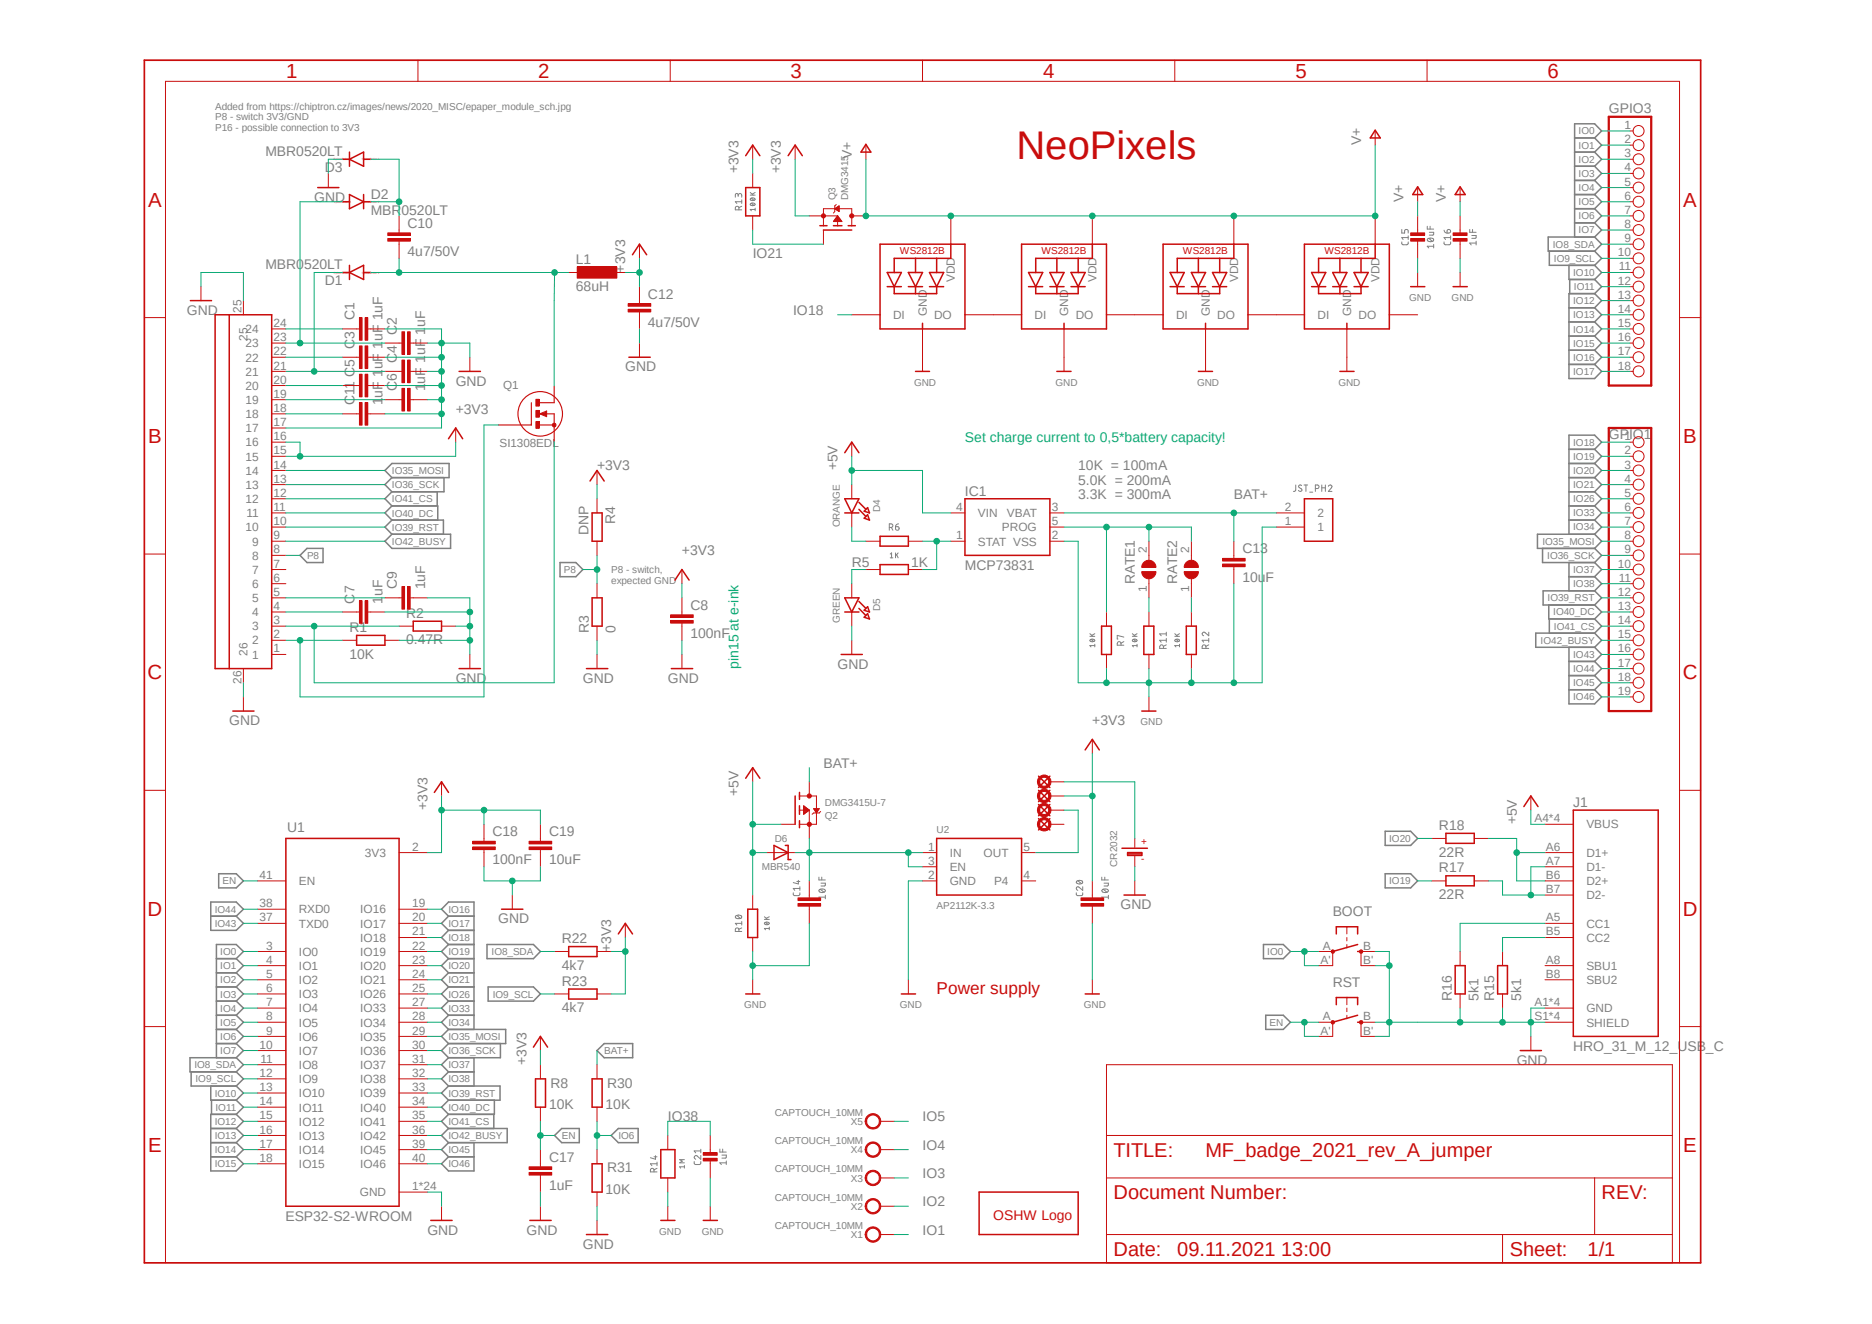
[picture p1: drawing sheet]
<svg xmlns="http://www.w3.org/2000/svg" width="420mm" height="297mm" viewBox="0 0 420 297" stroke-linecap="round" stroke-linejoin="round" font-family="sans-serif">
<defs><g id="words">
<text font-size="9" fill="#c90d0c" x="228" y="35.7">NeoPixels</text>
<g font-size="4.6" fill="#c90d0c">
<text x="64.2" y="17.5">1</text>
<text x="120.8" y="17.5">2</text>
<text x="177.4" y="17.5">3</text>
<text x="234" y="17.5">4</text>
<text x="290.6" y="17.5">5</text>
<text x="347.2" y="17.5">6</text>
<text x="33.2" y="46.4">A</text>
<text x="377.7" y="46.4">A</text>
<text x="33.2" y="99.4">B</text>
<text x="377.7" y="99.4">B</text>
<text x="33.1" y="152.4">C</text>
<text x="377.5" y="152.4">C</text>
<text x="33.1" y="205.4">D</text>
<text x="377.5" y="205.4">D</text>
<text x="33.2" y="258.4">E</text>
<text x="377.7" y="258.4">E</text>
</g>
<g font-size="4.5" fill="#c90d0c">
<text x="249.8" y="259.5">TITLE:</text>
<text x="270.5" y="259.5">MF_badge_2021_rev_A_jumper</text>
<text x="249.8" y="269">Document Number:</text>
<text x="359.3" y="269">REV:</text>
<text x="249.8" y="281.7">Date:</text>
<text x="264.1" y="281.7">09.11.2021 13:00</text>
<text x="338.7" y="281.7">Sheet:</text>
<text x="356.2" y="281.7">1/1</text>
</g>
<text font-size="3.9" fill="#c90d0c" x="210.1" y="223">Power supply</text>
<g font-size="3.1" fill="#808080">
<text x="360.9" y="25.4">GPIO3</text>
<text x="59.6" y="35.1">MBR0520LT</text>
<text x="191.1" y="35.7" transform="rotate(-90 191.1 35.7)">V+</text>
<text x="305.4" y="32.6" transform="rotate(-90 305.4 32.6)">V+</text>
<text x="72.9" y="38.5">D3</text>
<text x="165.7" y="38.9" transform="rotate(-90 165.7 38.9)">+3V3</text>
<text x="175.2" y="38.9" transform="rotate(-90 175.2 38.9)">+3V3</text>
<text x="70.5" y="45.3">GND</text>
<text x="83.2" y="44.6">D2</text>
<text x="314.9" y="45.3" transform="rotate(-90 314.9 45.3)">V+</text>
<text x="324.4" y="45.3" transform="rotate(-90 324.4 45.3)">V+</text>
<text x="83.2" y="48.1">MBR0520LT</text>
<text x="91.4" y="51.1">C10</text>
<text x="91.4" y="57.4">4u7/50V</text>
<text x="129.2" y="59.2">L1</text>
<text x="168.9" y="58">IO21</text>
<text x="59.6" y="60.4">MBR0520LT</text>
<text x="72.9" y="63.9">D1</text>
<text x="129.2" y="65.2">68uH</text>
<text x="140.3" y="61.1" transform="rotate(-90 140.3 61.1)">+3V3</text>
<text x="41.9" y="70.6">GND</text>
<text x="79.5" y="71.9" transform="rotate(-90 79.5 71.9)">C1</text>
<text x="145.4" y="67">C12</text>
<text x="177.9" y="70.6">IO18</text>
<text x="89" y="75.1" transform="rotate(-90 89 75.1)">C2</text>
<text x="145.4" y="73.3">4u7/50V</text>
<text x="79.5" y="78.2" transform="rotate(-90 79.5 78.2)">C3</text>
<text x="89" y="81.4" transform="rotate(-90 89 81.4)">C4</text>
<text x="140.3" y="83.3">GND</text>
<text x="89" y="87.8" transform="rotate(-90 89 87.8)">C6</text>
<text x="95.4" y="87.8" transform="rotate(-90 95.4 87.8)">1uF 1uF 1uF</text>
<text x="102.2" y="86.5">GND</text>
<text x="79.5" y="90.9" transform="rotate(-90 79.5 90.9)">C11 C5</text>
<text x="85.9" y="90.9" transform="rotate(-90 85.9 90.9)">1uF 1uF 1uF 1uF</text>
<text x="102.2" y="92.8">+3V3</text>
<text x="360.9" y="98.4">GPIO1</text>
<text x="133.9" y="105.5">+3V3</text>
<text x="187.9" y="105.5" transform="rotate(-90 187.9 105.5)">+5V</text>
<text x="241.9" y="105.5">10K = 100mA</text>
<text x="216.5" y="111.3">IC1</text>
<text x="241.9" y="108.7">5.0K = 200mA</text>
<text x="241.9" y="111.9">3.3K = 300mA</text>
<text x="276.8" y="111.9">BAT+</text>
<text x="138" y="117.5" transform="rotate(-90 138 117.5)">R4</text>
<text x="132" y="120.1" transform="rotate(-90 132 120.1)">DNP</text>
<text x="153" y="124.6">+3V3</text>
<text x="278.7" y="124.1">C13</text>
<text x="191.1" y="127.2">R5</text>
<text x="204.4" y="127.1">1K</text>
<text x="216.5" y="127.8">MCP73831</text>
<text x="254.6" y="130.9" transform="rotate(-90 254.6 130.9)">RATE1</text>
<text x="264.1" y="130.9" transform="rotate(-90 264.1 130.9)">RATE2</text>
<text x="278.7" y="130.5">10uF</text>
<text x="79.5" y="135.4" transform="rotate(-90 79.5 135.4)">C7</text>
<text x="85.9" y="135.4" transform="rotate(-90 85.9 135.4)">1uF</text>
<text x="89" y="132.2" transform="rotate(-90 89 132.2)">C9</text>
<text x="95.4" y="132.2" transform="rotate(-90 95.4 132.2)">1uF</text>
<text x="154.9" y="136.8">C8</text>
<text x="78.4" y="141.8">R1</text>
<text x="91.1" y="138.6">R2</text>
<text x="132.1" y="142.1" transform="rotate(-90 132.1 142.1)">R3</text>
<text x="138.1" y="142.1" transform="rotate(-90 138.1 142.1)">0</text>
<text x="154.9" y="143.2">100nF</text>
<text x="78.4" y="147.7">10K</text>
<text x="91.1" y="144.6">0.47R</text>
<text x="187.9" y="150">GND</text>
<text x="102.2" y="153.2">GND</text>
<text x="130.8" y="153.2">GND</text>
<text x="149.8" y="153.2">GND</text>
<text x="51.4" y="162.7">GND</text>
<text x="245.1" y="162.7">+3V3</text>
<text x="184.7" y="172.2">BAT+</text>
<text x="165.7" y="178.6" transform="rotate(-90 165.7 178.6)">+5V</text>
<text x="95.9" y="181.7" transform="rotate(-90 95.9 181.7)">+3V3</text>
<text x="340.3" y="184.9" transform="rotate(-90 340.3 184.9)">+5V</text>
<text x="353" y="181.1">J1</text>
<text x="64.4" y="186.7">U1</text>
<text x="110.5" y="187.6">C18</text>
<text x="123.2" y="187.6">C19</text>
<text x="322.8" y="186.2">R18</text>
<text x="110.5" y="193.9">100nF</text>
<text x="123.2" y="193.9">10uF</text>
<text x="322.8" y="192.2">22R</text>
<text x="322.8" y="195.7">R17</text>
<text x="251.4" y="204">GND</text>
<text x="322.8" y="201.7">22R</text>
<text x="111.8" y="207.1">GND</text>
<text x="299" y="205.5">BOOT</text>
<text x="126" y="211.6">R22</text>
<text x="137.1" y="213.5" transform="rotate(-90 137.1 213.5)">+3V3</text>
<text x="126" y="217.6">4k7</text>
<text x="126" y="221.1">R23</text>
<text x="299" y="221.4">RST</text>
<text x="126" y="227.1">4k7</text>
<text x="325.7" y="224.6" transform="rotate(-90 325.7 224.6)">R16</text>
<text x="331.7" y="224.6" transform="rotate(-90 331.7 224.6)">5k1</text>
<text x="335.2" y="224.6" transform="rotate(-90 335.2 224.6)">R15</text>
<text x="341.3" y="224.6" transform="rotate(-90 341.3 224.6)">5k1</text>
<text x="118.1" y="238.8" transform="rotate(-90 118.1 238.8)">+3V3</text>
<text x="340.3" y="238.8">GND</text>
<text x="352.9" y="235.8">HRO_31_M_12_USB_C</text>
<text x="123.5" y="244">R8</text>
<text x="136.2" y="244">R30</text>
<text x="123.2" y="248.7">10K</text>
<text x="135.8" y="248.7">10K</text>
<text x="149.8" y="251.5">IO38</text>
<text x="207" y="251.5">IO5</text>
<text x="207" y="257.9">IO4</text>
<text x="123.2" y="260.6">C17</text>
<text x="136.2" y="263">R31</text>
<text x="123.2" y="267">1uF</text>
<text x="135.8" y="267.8">10K</text>
<text x="207" y="264.2">IO3</text>
<text x="64.1" y="273.9">ESP32-S2-WROOM</text>
<text x="207" y="270.6">IO2</text>
<text x="95.9" y="276.9">GND</text>
<text x="118.1" y="276.9">GND</text>
<text x="130.8" y="280.1">GND</text>
<text x="207" y="276.9">IO1</text>
</g>
<g font-size="3.1" fill="#0dab76">
<text x="216.5" y="99.2">Set charge current to 0,5*battery capacity!</text>
<text x="165.7" y="150" transform="rotate(-90 165.7 150)">pin15 at e-ink</text>
</g>
<text font-size="3.1" fill="#c90d0c" x="222.8" y="273.8">OSHW Logo</text>
<g font-size="2.7" fill="#808080">
<text x="364.5" y="28.9">1</text>
<text x="364.5" y="32.1">2</text>
<text x="364.5" y="35.3">3</text>
<text x="364.5" y="38.4">4</text>
<text x="364.5" y="41.6">5</text>
<text x="364.5" y="44.8">6</text>
<text x="364.5" y="48">7</text>
<text x="364.5" y="51.1">8</text>
<text x="363" y="57.5">10</text>
<text x="364.5" y="54.3">9</text>
<text x="214.3" y="63.3" transform="rotate(-90 214.3 63.3)">VDD</text>
<text x="246" y="63.3" transform="rotate(-90 246 63.3)">VDD</text>
<text x="277.8" y="63.3" transform="rotate(-90 277.8 63.3)">VDD</text>
<text x="309.5" y="63.3" transform="rotate(-90 309.5 63.3)">VDD</text>
<text x="363" y="63.8">12</text>
<text x="363.2" y="60.7">11</text>
<text x="54.1" y="70.2" transform="rotate(-90 54.1 70.2)">25</text>
<text x="200.4" y="71.6">DI</text>
<text x="207.9" y="70.9" transform="rotate(-90 207.9 70.9)">GND</text>
<text x="209.6" y="71.6">DO</text>
<text x="232.1" y="71.6">DI</text>
<text x="239.7" y="70.9" transform="rotate(-90 239.7 70.9)">GND</text>
<text x="241.3" y="71.6">DO</text>
<text x="263.9" y="71.6">DI</text>
<text x="271.4" y="70.9" transform="rotate(-90 271.4 70.9)">GND</text>
<text x="273.1" y="71.6">DO</text>
<text x="295.6" y="71.6">DI</text>
<text x="303.2" y="70.9" transform="rotate(-90 303.2 70.9)">GND</text>
<text x="304.8" y="71.6">DO</text>
<text x="363" y="67">13</text>
<text x="363" y="70.2">14</text>
<text x="55.1" y="77.9">23</text>
<text x="55.1" y="74.8">24</text>
<text x="55.5" y="76.5" transform="rotate(-90 55.5 76.5)">25</text>
<text x="61.4" y="76.5">23</text>
<text x="61.4" y="73.4">24</text>
<text x="363" y="73.4">15</text>
<text x="363" y="76.5">16</text>
<text x="55.1" y="81.1">22</text>
<text x="61.4" y="82.9">21</text>
<text x="61.4" y="79.7">22</text>
<text x="363" y="79.7">17</text>
<text x="363" y="82.9">18</text>
<text x="55.1" y="87.5">20</text>
<text x="55.1" y="84.3">21</text>
<text x="61.4" y="89.2">19</text>
<text x="61.4" y="86.1">20</text>
<text x="55.1" y="93.8">18</text>
<text x="55.1" y="90.6">19</text>
<text x="61.4" y="95.6">17</text>
<text x="61.4" y="92.4">18</text>
<text x="55.1" y="100.2">16</text>
<text x="55.1" y="97">17</text>
<text x="61.4" y="101.9">15</text>
<text x="61.4" y="98.8">16</text>
<text x="364.5" y="98.8">1</text>
<text x="364.5" y="101.9">2</text>
<text x="55.1" y="106.5">14</text>
<text x="55.1" y="103.3">15</text>
<text x="61.4" y="105.1">14</text>
<text x="364.5" y="105.1">3</text>
<text x="55.1" y="112.9">12</text>
<text x="55.1" y="109.7">13</text>
<text x="61.4" y="111.5">12</text>
<text x="61.4" y="108.3">13</text>
<text x="364.5" y="108.3">4</text>
<text x="364.5" y="111.5">5</text>
<text x="55.1" y="119.2">10</text>
<text x="55.3" y="116">11</text>
<text x="61.4" y="117.8">10</text>
<text x="61.4" y="114.6">11</text>
<text x="214.5" y="114.6">4</text>
<text x="219.4" y="116">VIN</text>
<text x="224.8" y="119.2">PROG</text>
<text x="225.9" y="116">VBAT</text>
<text x="236" y="114.6">3</text>
<text x="236" y="117.8">5</text>
<text x="288.3" y="117.8">1</text>
<text x="288.3" y="114.6">2</text>
<text x="295.6" y="119.2">1</text>
<text x="295.6" y="116">2</text>
<text x="364.5" y="114.6">6</text>
<text x="364.5" y="117.8">7</text>
<text x="56.6" y="125.6">8</text>
<text x="56.6" y="122.4">9</text>
<text x="61.4" y="124.2">8</text>
<text x="61.4" y="121">9</text>
<text x="214.5" y="121">1</text>
<text x="219.4" y="122.4">STAT VSS</text>
<text x="236" y="121">2</text>
<text x="257.3" y="124.2" transform="rotate(-90 257.3 124.2)">2</text>
<text x="266.8" y="124.2" transform="rotate(-90 266.8 124.2)">2</text>
<text x="364.5" y="121">8</text>
<text x="364.5" y="124.2">9</text>
<text x="56.6" y="131.9">6</text>
<text x="56.6" y="128.7">7</text>
<text x="61.4" y="130.5">6</text>
<text x="61.4" y="127.3">7</text>
<text x="363" y="127.3">10</text>
<text x="363.2" y="130.5">11</text>
<text x="56.6" y="135.1">5</text>
<text x="61.4" y="136.9">4</text>
<text x="61.4" y="133.7">5</text>
<text x="257.3" y="132.9" transform="rotate(-90 257.3 132.9)">1</text>
<text x="266.8" y="132.9" transform="rotate(-90 266.8 132.9)">1</text>
<text x="363" y="133.7">12</text>
<text x="363" y="136.9">13</text>
<text x="56.6" y="141.4">3</text>
<text x="56.6" y="138.3">4</text>
<text x="61.4" y="143.2">2</text>
<text x="61.4" y="140">3</text>
<text x="363" y="140">14</text>
<text x="363" y="143.2">15</text>
<text x="55.5" y="147.1" transform="rotate(-90 55.5 147.1)">26</text>
<text x="56.6" y="147.7">1</text>
<text x="56.6" y="144.6">2</text>
<text x="61.4" y="146.3">1</text>
<text x="363" y="146.3">16</text>
<text x="363" y="149.5">17</text>
<text x="54.1" y="153.4" transform="rotate(-90 54.1 153.4)">26</text>
<text x="363" y="152.7">18</text>
<text x="363" y="155.9">19</text>
<text x="344.3" y="184.4">A4*4</text>
<text x="355.9" y="185.8">VBUS</text>
<text x="92.5" y="190.8">2</text>
<text x="208.2" y="190.8">1</text>
<text x="229.6" y="190.8">5</text>
<text x="346.8" y="190.8">A6</text>
<text x="58.3" y="197.1">41</text>
<text x="81.9" y="192.2">3V3</text>
<text x="208.2" y="194">3</text>
<text x="208.2" y="197.1">2</text>
<text x="213.1" y="192.2">IN</text>
<text x="213.1" y="195.4">EN</text>
<text x="220.7" y="192.2">OUT</text>
<text x="229.6" y="197.1">4</text>
<text x="346.8" y="194">A7</text>
<text x="346.8" y="197.1">B6</text>
<text x="355.9" y="192.2">D1+</text>
<text x="355.9" y="195.4">D1-</text>
<text x="58.3" y="203.5">38</text>
<text x="67.1" y="198.5">EN</text>
<text x="92.5" y="203.5">19</text>
<text x="213.1" y="198.5">GND</text>
<text x="223" y="198.5">P4</text>
<text x="346.8" y="200.3">B7</text>
<text x="355.9" y="198.5">D2+</text>
<text x="355.9" y="201.7">D2-</text>
<text x="58.3" y="206.7">37</text>
<text x="67.1" y="208.1">TXD0</text>
<text x="67.1" y="204.9">RXD0</text>
<text x="80.8" y="204.9">IO16</text>
<text x="80.8" y="208.1">IO17</text>
<text x="92.5" y="206.7">20</text>
<text x="92.5" y="209.8">21</text>
<text x="346.8" y="206.7">A5</text>
<text x="346.8" y="209.8">B5</text>
<text x="355.9" y="208.1">CC1</text>
<text x="59.7" y="213">3</text>
<text x="67.1" y="214.4">IO0</text>
<text x="80.8" y="211.2">IO18</text>
<text x="80.8" y="214.4">IO19</text>
<text x="92.5" y="213">22</text>
<text x="296.8" y="213">A</text>
<text x="305.8" y="213">B</text>
<text x="355.9" y="211.2">CC2</text>
<text x="59.7" y="219.4">5</text>
<text x="59.7" y="216.2">4</text>
<text x="67.1" y="220.8">IO2</text>
<text x="67.1" y="217.6">IO1</text>
<text x="80.8" y="220.8">IO21</text>
<text x="80.8" y="217.6">IO20</text>
<text x="92.5" y="219.4">24</text>
<text x="92.5" y="216.2">23</text>
<text x="296.3" y="216.2">A'</text>
<text x="305.8" y="216.2">B'</text>
<text x="346.8" y="216.2">A8</text>
<text x="346.8" y="219.4">B8</text>
<text x="355.9" y="217.6">SBU1</text>
<text x="355.9" y="220.8">SBU2</text>
<text x="59.7" y="225.7">7</text>
<text x="59.7" y="222.5">6</text>
<text x="67.1" y="227.1">IO4</text>
<text x="67.1" y="223.9">IO3</text>
<text x="80.8" y="227.1">IO33</text>
<text x="80.8" y="223.9">IO26</text>
<text x="92.5" y="225.7">27</text>
<text x="92.5" y="222.5">25</text>
<text x="344.3" y="225.7">A1*4</text>
<text x="355.9" y="227.1">GND</text>
<text x="59.7" y="228.9">8</text>
<text x="59.7" y="232.1">9</text>
<text x="67.1" y="230.3">IO5</text>
<text x="67.1" y="233.5">IO6</text>
<text x="80.8" y="230.3">IO34</text>
<text x="80.8" y="233.5">IO35</text>
<text x="92.5" y="228.9">28</text>
<text x="92.5" y="232.1">29</text>
<text x="296.3" y="232.1">A'</text>
<text x="296.8" y="228.9">A</text>
<text x="305.8" y="228.9">B</text>
<text x="305.8" y="232.1">B'</text>
<text x="344.3" y="228.9">S1*4</text>
<text x="355.9" y="230.3">SHIELD</text>
<text x="58.3" y="235.2">10</text>
<text x="58.5" y="238.4">11</text>
<text x="67.1" y="236.6">IO7</text>
<text x="67.1" y="239.8">IO8</text>
<text x="80.8" y="239.8">IO37</text>
<text x="80.8" y="236.6">IO36</text>
<text x="92.5" y="238.4">31</text>
<text x="92.5" y="235.2">30</text>
<text x="58.3" y="241.6">12</text>
<text x="58.3" y="244.8">13</text>
<text x="67.1" y="243">IO9</text>
<text x="80.8" y="243">IO38</text>
<text x="92.5" y="244.8">33</text>
<text x="92.5" y="241.6">32</text>
<text x="58.3" y="251.1">15</text>
<text x="58.3" y="247.9">14</text>
<text x="67.1" y="246.2">IO10</text>
<text x="67.1" y="249.3">IO11</text>
<text x="80.8" y="246.2">IO39</text>
<text x="80.8" y="249.3">IO40</text>
<text x="92.5" y="251.1">35</text>
<text x="92.5" y="247.9">34</text>
<text x="58.3" y="257.5">17</text>
<text x="58.3" y="254.3">16</text>
<text x="67.1" y="252.5">IO12</text>
<text x="67.1" y="255.7">IO13</text>
<text x="80.8" y="252.5">IO41</text>
<text x="80.8" y="255.7">IO42</text>
<text x="92.5" y="254.3">36</text>
<text x="92.5" y="257.5">39</text>
<text x="58.3" y="260.6">18</text>
<text x="67.1" y="258.9">IO14</text>
<text x="67.1" y="262">IO15</text>
<text x="80.8" y="258.9">IO45</text>
<text x="80.8" y="262">IO46</text>
<text x="92.5" y="260.6">40</text>
<text x="80.7" y="268.4">GND</text>
<text x="92.5" y="267">1*24</text>
</g>
<g font-size="2.6" fill="#808080">
<text x="112.9" y="87.3">Q1</text>
<text x="112.1" y="100.3">SI1308EDL</text>
</g>
<g font-size="2.2" fill="#808080">
<text x="48.3" y="24.6">Added from https://chiptron.cz/images/news/2020_MISC/epaper_module_sch.jpg</text>
<text x="48.3" y="27">P8 - switch 3V3/GND</text>
<text x="48.3" y="29.4">P16 - possible connection to 3V3</text>
<text x="354.2" y="33.3">IO1</text>
<text x="354.2" y="30.1">IO0</text>
<text x="354.2" y="39.7">IO3</text>
<text x="354.2" y="36.5">IO2</text>
<text x="187.5" y="44.9" transform="rotate(-90 187.5 44.9)">Q3</text>
<text x="190.3" y="44.9" transform="rotate(-90 190.3 44.9)">DMG3415</text>
<text x="354.2" y="46">IO5</text>
<text x="354.2" y="42.8">IO4</text>
<text x="354.2" y="52.4">IO7</text>
<text x="354.2" y="49.2">IO6</text>
<text x="348.4" y="55.5">IO8_SDA</text>
<text x="348.6" y="58.7">IO9_SCL</text>
<text x="352.9" y="61.9">IO10</text>
<text x="353.1" y="65.1">IO11</text>
<text x="316.1" y="67.5">GND</text>
<text x="325.7" y="67.5">GND</text>
<text x="352.9" y="71.4">IO13</text>
<text x="352.9" y="68.2">IO12</text>
<text x="352.9" y="77.8">IO15</text>
<text x="352.9" y="74.6">IO14</text>
<text x="352.9" y="80.9">IO16</text>
<text x="205.1" y="86.5">GND</text>
<text x="236.8" y="86.5">GND</text>
<text x="268.6" y="86.5">GND</text>
<text x="300.3" y="86.5">GND</text>
<text x="352.9" y="84.1">IO17</text>
<text x="352.9" y="100">IO18</text>
<text x="87.9" y="106.3">IO35_MOSI</text>
<text x="352.9" y="103.2">IO19</text>
<text x="352.9" y="106.3">IO20</text>
<text x="87.9" y="109.5">IO36_SCK</text>
<text x="87.9" y="112.7">IO41_CS</text>
<text x="352.9" y="109.5">IO21</text>
<text x="352.9" y="112.6">IO26</text>
<text x="87.9" y="115.9">IO40_DC</text>
<text x="87.9" y="119">IO39_RST</text>
<text x="188.4" y="118.3" transform="rotate(-90 188.4 118.3)">ORANGE</text>
<text x="197.4" y="114.9" transform="rotate(-90 197.4 114.9)">D4</text>
<text x="352.9" y="115.8">IO33</text>
<text x="352.9" y="119">IO34</text>
<text x="68.9" y="125.4">P8</text>
<text x="87.9" y="122.2">IO42_BUSY</text>
<text x="346" y="122.2">IO35_MOSI</text>
<text x="347.1" y="125.4">IO36_SCK</text>
<text x="126.5" y="128.5">P8</text>
<text x="137.1" y="128.6">P8 - switch,</text>
<text x="137.1" y="130.9">expected GND</text>
<text x="352.9" y="128.5">IO37</text>
<text x="352.9" y="131.7">IO38</text>
<text x="197.4" y="137.2" transform="rotate(-90 197.4 137.2)">D5</text>
<text x="347.2" y="134.9">IO39_RST</text>
<text x="188.4" y="139.7" transform="rotate(-90 188.4 139.7)">GREEN</text>
<text x="348.5" y="138">IO40_DC</text>
<text x="348.6" y="141.2">IO41_CS</text>
<text x="345.7" y="144.4">IO42_BUSY</text>
<text x="352.9" y="147.6">IO43</text>
<text x="352.9" y="154">IO45</text>
<text x="352.9" y="150.7">IO44</text>
<text x="352.9" y="157.1">IO46</text>
<text x="255.9" y="162.7">GND</text>
<text x="185.1" y="180.9">DMG3415U-7</text>
<text x="185.1" y="183.8">Q2</text>
<text x="173.8" y="188.8">D6</text>
<text x="210.1" y="186.8">U2</text>
<text x="311.7" y="188.8">IO20</text>
<text x="170.9" y="195.1">MBR540</text>
<text x="250.6" y="194.4" transform="rotate(-90 250.6 194.4)">CR2032</text>
<text x="49.9" y="198.4">EN</text>
<text x="210.1" y="204">AP2112K-3.3</text>
<text x="311.7" y="198.4">IO19</text>
<text x="48.2" y="207.9">IO43</text>
<text x="48.2" y="204.7">IO44</text>
<text x="100.6" y="204.7">IO16</text>
<text x="100.6" y="207.9">IO17</text>
<text x="49.4" y="214.3">IO0</text>
<text x="100.6" y="211.1">IO18</text>
<text x="100.6" y="214.3">IO19</text>
<text x="110.3" y="214.3">IO8_SDA</text>
<text x="284.3" y="214.3">IO0</text>
<text x="49.4" y="220.6">IO2</text>
<text x="49.4" y="217.4">IO1</text>
<text x="100.6" y="217.4">IO20</text>
<text x="100.6" y="220.6">IO21</text>
<text x="49.4" y="226.9">IO4</text>
<text x="49.4" y="223.8">IO3</text>
<text x="100.6" y="223.8">IO26</text>
<text x="100.6" y="226.9">IO33</text>
<text x="110.5" y="223.8">IO9_SCL</text>
<text x="167" y="226.1">GND</text>
<text x="201.9" y="226.1">GND</text>
<text x="243.2" y="226.1">GND</text>
<text x="49.4" y="233.3">IO6</text>
<text x="49.4" y="230.1">IO5</text>
<text x="100.6" y="233.3">IO35_MOSI</text>
<text x="100.6" y="230.1">IO34</text>
<text x="284.8" y="230.1">EN</text>
<text x="43.6" y="239.7">IO8_SDA</text>
<text x="49.4" y="236.5">IO7</text>
<text x="100.6" y="236.5">IO36_SCK</text>
<text x="100.6" y="239.7">IO37</text>
<text x="135.6" y="236.5">BAT+</text>
<text x="43.9" y="242.8">IO9_SCL</text>
<text x="100.6" y="242.8">IO38</text>
<text x="48.2" y="246">IO10</text>
<text x="48.3" y="249.2">IO11</text>
<text x="100.6" y="249.2">IO40_DC</text>
<text x="100.6" y="246">IO39_RST</text>
<text x="173.8" y="250.3">CAPTOUCH_10MM</text>
<text x="48.2" y="255.5">IO13</text>
<text x="48.2" y="252.3">IO12</text>
<text x="100.6" y="252.3">IO41_CS</text>
<text x="100.6" y="255.5">IO42_BUSY</text>
<text x="126" y="255.5">EN</text>
<text x="138.7" y="255.5">IO6</text>
<text x="173.8" y="256.6">CAPTOUCH_10MM</text>
<text x="190.9" y="252.3">X5</text>
<text x="48.2" y="261.8">IO15</text>
<text x="48.2" y="258.7">IO14</text>
<text x="100.6" y="258.7">IO45</text>
<text x="100.6" y="261.9">IO46</text>
<text x="173.8" y="263">CAPTOUCH_10MM</text>
<text x="190.9" y="258.7">X4</text>
<text x="173.8" y="269.3">CAPTOUCH_10MM</text>
<text x="190.9" y="265.1">X3</text>
<text x="173.8" y="275.7">CAPTOUCH_10MM</text>
<text x="190.9" y="271.4">X2</text>
<text x="147.9" y="276.9">GND</text>
<text x="157.4" y="276.9">GND</text>
<text x="190.9" y="277.7">X1</text>
</g>
<g font-size="2.2" fill="#c90d0c">
<text x="201.9" y="57">WS2812B</text>
<text x="233.6" y="57">WS2812B</text>
<text x="265.4" y="57">WS2812B</text>
<text x="297.1" y="57">WS2812B</text>
<text x="256" y="189.7">+</text>
<text x="256" y="193.5">-</text>
</g>
<g font-size=".7" fill="#ffba08">
<text x="74.8" y="36">SpiceOrder 2</text>
<text x="81.2" y="36">SpiceOrder 1</text>
<text x="74.8" y="45.5">SpiceOrder 1</text>
<text x="81.2" y="45.5">SpiceOrder 2</text>
<text x="74.8" y="61.4">SpiceOrder 2</text>
<text x="81.2" y="61.4">SpiceOrder 1</text>
</g>
</g></defs>
<path d="M31.7 13.1l356.7 270.9M388.4 13.1l-356.7 270.9" fill="none" stroke="#fff" stroke-width=".22"/>
<g fill="none" stroke="#808080" stroke-width=".22">
<path d="M165.6 43.8a.4 .4 0 0 1 .4-.4 .4 .4 0 0 1 .4 .4v.4M165.6 44.1v-.5a.31 .31 0 0 0-.4-.2 .31 .31 0 0 0-.2 .3v.5M165.8 47.1v-.4a.4 .4 0 0 0-.4-.4 .4 .4 0 0 0-.4 .4v.4h1.4M166.4 44.8v.8M166.4 46.3l-.6 .3M166.4 45.3h-1.4l.3 .3M168.3 43.8h1.1M168.3 43.2l.7 .6M168.4 45.7a.56 .56 0 0 1 .6-.2 .56 .56 0 0 1 .4 .5 .59 .59 0 0 1-1-.3zM168.4 44.6a.56 .56 0 0 1 .6-.2 .56 .56 0 0 1 .4 .4 .59 .59 0 0 1-1-.2zM168.6 45.6l.6 .5M168.6 44.4l.6 .6"/>
<path d="M169.4 47h-1.1l.3 .3M169.4 46.7v.6M169.4 43.2l-.7 .4M314.5 54.3v.4l.3 .2h1l.1-.6M314.5 51.5v.8h.6l.1-.7 .2-.1 .5 .1v.7M315.9 52.9v.8M315.9 53.3h-1.4l.3 .4M320.2 50.8v.6h1.4M320.3 53.6l.6-.2a.52 .52 0 0 1 .7 .4 .82 .82 0 0 1-1.4 0zM320.5 53.5l.9 .6M320.7 52.1h.9v.6h-.9M320.8 50.8v.6"/>
<path d="M321.6 55.2h-1.4l.3 .4M321.6 54.8v.8M324 54.3v.4l.3 .2h1l.2-.6M324 51.6a.65 .65 0 0 0 .7 .7M324.7 51.6a.41 .41 0 0 1 .7 .1 .41 .41 0 0 1-.4 .6h-.3zM325.5 53.3h-1.5l.3 .4M325.5 52.9v.8M329.7 51.5v.6h1.5M330.2 52.8h1l-.1 .6-.9 .1M330.4 51.5v.6M331.2 54.5h-1.5l.4 .4M331.2 54.1v.8"/>
<path d="M199.5 118.3h.6a.41 .41 0 0 0 .2-.5 .41 .41 0 0 0-.4-.3h-.4v1.5M200 118.3l.3 .7M200.9 118.2h.5a.42 .42 0 0 1 .3 .4 .42 .42 0 0 1-.4 .4 .42 .42 0 0 1-.4-.4zM201.6 117.5a.65 .65 0 0 0-.7 .7M290.7 108.8v1.1l-.2 .3h-.3M292 108.9l-.5-.1a.31 .31 0 0 0-.2 .3 .31 .31 0 0 0 .2 .3l.4 .2a.31 .31 0 0 1 .2 .4 .31 .31 0 0 1-.3 .2l-.5-.2M292.6 108.8h.8M293 108.8v1.4M293.8 110.4h.7M295.1 109.6h.4a.4 .4 0 0 0 .5-.4 .4 .4 0 0 0-.5-.4h-.4v1.4M296.5 108.8v1.4M296.5 109.4h.8"/>
<path d="M297.3 108.8v1.4M298 109.1a.39 .39 0 0 1 .6-.3 .39 .39 0 0 1 .1 .6l-.7 .8h.8M199.7 124.3l.3-.3v1.1M199.7 125.1h.6M200.9 124v1.1M201.2 124.5l.3 .6M201.5 124l-.6 .7M244.5 142.7h1.1M244.5 142.2l.7 .5M244.6 143.6a.58 .58 0 0 1 .5-.2 .58 .58 0 0 1 .5 .4 .59 .59 0 0 1-1-.2zM244.8 143.4l.6 .5M245.6 144.8h-1.1l.3 .3"/>
<path d="M245.6 144.5v.6M245.6 142.2l-.7 .3M251.5 144.7v-.3a.42 .42 0 0 0-.4-.5 .42 .42 0 0 0-.4 .5v.3h1.4M252.1 142.9l-1.4-.4v.8h.1M252.1 143.9l-.6 .4M254 142.7h1.1M254 142.2l.7 .5M254.1 143.6a.54 .54 0 0 1 .6-.3 .54 .54 0 0 1 .4 .5 .57 .57 0 0 1-1-.2zM254.3 143.4l.6 .5M255.1 144.8h-1.1l.3 .3M255.1 144.5v.6M255.1 142.2l-.6 .3"/>
<path d="M261 145.5v-.4a.42 .42 0 0 0-.4-.4 .42 .42 0 0 0-.4 .4v.4h1.5M261.7 144.7l-.7 .3M261.7 143.6h-1.5l.3 .5M261.7 141.8v.8M261.7 143.2v.9M261.7 142.2h-1.5l.3 .4M263.6 142.7h1M263.6 142.2l.6 .5M263.7 143.5l.6-.1 .3 .2a.49 .49 0 0 1-.5 .4 .49 .49 0 0 1-.5-.4zM263.8 143.4l.6 .5M264.6 144.8h-1l.2 .3M264.6 144.5v.6"/>
<path d="M264.6 142.2l-.6 .3M270.6 145.5v-.4a.42 .42 0 0 0-.5-.4 .42 .42 0 0 0-.4 .4v.4h1.5M271.2 141.8v.8l-.8-.7a.4 .4 0 0 0-.7 .2 .4 .4 0 0 0 .3 .5M271.2 143.6h-1.5l.3 .5M271.2 144.7l-.6 .3M271.2 143.2v.9M178.8 197.7h.7M179.1 197.5v.8l-1.1-.3M179.5 198.9v.8M179.5 199.3h-1.5l.3 .4M183.7 196.8v.6h1.5M183.8 199.6l.6-.2a.5 .5 0 0 1 .7 .6l-.4 .2h-.5l-.4-.2z"/>
<path d="M184 199.5l.9 .7M184.2 198.1h1l-.2 .6-.8 .1M184.4 196.8v.6M241.5 197.7l.7-.2a.57 .57 0 0 1 .7 .4 .87 .87 0 0 1-1.4 0zM241.8 197.6l.8 .6M242.9 198.9v.8l-.9-.7h-.4a.43 .43 0 0 0-.1 .4 .43 .43 0 0 0 .3 .3M247.2 196.8v.6h1.5M247.3 199.6l.6-.2a.5 .5 0 0 1 .7 .6l-.4 .2h-.6l-.3-.2zM247.5 199.5l.8 .7M247.7 198.1h1l-.2 .6-.8 .1M247.9 196.8v.6M165 205.5l.7-.2a.57 .57 0 0 1 .7 .4 .87 .87 0 0 1-1.4 0z"/>
<path d="M165.3 205.4l.8 .6M165.8 209v-.5a.4 .4 0 0 0-.4-.3 .4 .4 0 0 0-.4 .3v.5h1.4M166.4 208.2l-.6 .2M166.4 207.1h-1.4l.3 .4M166.4 206.7v.8M171.5 206.2h1.1M171.5 205.7l.7 .5M171.5 207a.59 .59 0 0 1 1.1 .3 .56 .56 0 0 1-.6 .2 .56 .56 0 0 1-.5-.5zM171.7 206.9l.6 .5M172.6 208.3h-1.1l.2 .3M172.6 208v.6M172.6 205.7l-.7 .3"/>
<path d="M178 200.3v.4l.3 .2h1l.2-.6M185.2 201.3h-1.5l.3 .3M185.2 200.8v.8M241.5 200.3v.4l.3 .2h1l.1-.6M248.7 201.3h-1.5l.3 .3M248.7 200.8v.8M146.7 259.5h.7M147.1 259.2v.9l-1.2-.4M157.2 259.2v.9l-.8-.8a.41 .41 0 0 0-.6 .2 .41 .41 0 0 0 .3 .6M157.2 257.8v.8M157.2 258.2h-1.5l.4 .4M161.5 257.8v.6h1.4"/>
<path d="M162 259.1h.9v.7h-.9M162.1 257.8v.6M146.7 262.9v-.6a.41 .41 0 0 0-.5-.2 .41 .41 0 0 0-.3 .4v.4h1.5M147.4 262.1l-.7 .3M147.4 261.1h-1.5l.4 .4M147.4 260.7v.8M153.5 261.7h-1l.2 .3M153.5 261.5v.5M153.5 260.1h-1l.6 .4-.6 .4h1M155.7 260.6l.1 .5 .3 .1h1l.1-.6M162.9 260.9h-1.4l.3 .3M162.9 260.4v.8"/>
</g>
<g fill="none" stroke="#808080" stroke-width=".34">
<path d="M353.3 37.3h4.5M353.3 34.1h4.5M353.3 30.9h4.5M357.8 30.9l1.5-1.5-1.5-1.6h-4.5v25.4M357.8 37.3l1.5 1.6-1.5 1.6M357.8 34.1l1.5 1.6-1.5 1.6M357.8 30.9l1.5 1.7-1.5 1.5M347.6 56.3v3.2h10.2M352 59.5v3.2h5.8M353.3 50h4.5M353.3 46.8h4.5M353.3 43.6h4.5"/>
<path d="M353.3 40.5h4.5M357.8 59.5l1.5 1.6-1.5 1.6M357.8 50l1.5 1.6-1.5 1.6M357.8 53.2h-10.5v3.1h10.5M357.8 46.8l1.5 1.6-1.5 1.6M357.8 43.6l1.5 1.7-1.5 1.5M357.8 40.5l1.5 1.6-1.5 1.5M357.8 53.2l1.5 1.6-1.5 1.5M357.8 56.3l1.5 1.7-1.5 1.5M352 78.6h5.8M352 75.4h5.8M352 72.2h5.8"/>
<path d="M352 69h5.8M352.2 62.7v3.2M357.8 78.6l1.5 1.5-1.5 1.6M357.8 65.9h-5.8v19h5.8l1.5-1.6-1.5-1.6M357.8 75.4l1.5 1.6-1.5 1.6M357.8 72.2l1.5 1.6-1.5 1.6M357.8 69l1.5 1.6-1.5 1.6M357.8 65.9l1.5 1.5-1.5 1.6M357.8 62.7l1.5 1.6-1.5 1.6M352 81.7h5.8M86.4 105.5l1.5-1.5h12.9v3.1h-12.9zM87.9 107.1l-1.5 1.6 1.5 1.6"/>
<path d="M87.9 113.5l-1.5 1.6 1.5 1.6M87.9 113.5h10.3v3.2M87.9 116.7h11.6v3.1M87.9 116.7l-1.5 1.5 1.5 1.6M87.9 110.3l-1.5 1.6 1.5 1.6M98.1 110.3v3.2M99.6 107.1v3.2h-11.7M352 104h5.8M352 107.1h5.8M352 110.3h5.8M352 113.5h5.8M352 116.7h5.8"/>
<path d="M352 100.8h5.8M357.8 119.8l1.5 1.6-1.5 1.6M357.8 119.8h-12.9v3.2h12.9M357.8 100.8l1.5-1.6-1.5-1.6h-5.8v22.2M357.8 100.8l1.5 1.6-1.5 1.6M357.8 104l1.5 1.5-1.5 1.6M357.8 107.1l1.5 1.6-1.5 1.6M357.8 110.3l1.5 1.6-1.5 1.6M357.8 113.5l1.5 1.6-1.5 1.6M357.8 116.7l1.5 1.5-1.5 1.6M67.3 124.6l1.6-1.6h3.6v3.2h-3.6zM86.4 121.4l1.5-1.6h13.2v3.2h-13.2z"/>
<path d="M125.6 126.2h3.6l1.6 1.6-1.6 1.6h-3.6zM346.1 123v3.2h11.7M347.5 135.7v3.2h10.3M347.6 138.9v3.1M352 126.2v6.3M352 129.4h5.8M357.8 123l1.5 1.6-1.5 1.6M357.8 135.7l1.5 1.6-1.5 1.6M357.8 132.5h-11.6v3.2h11.6M357.8 132.5l1.5 1.6-1.5 1.6M357.8 126.2l1.5 1.6-1.5 1.6M357.8 138.9l1.5 1.6-1.5 1.5"/>
<path d="M357.8 129.4l1.5 1.5-1.5 1.6M352 145.2v12.7h5.8l1.5-1.6-1.5-1.6M352 151.6h5.8M352 154.7h5.8M352 148.4h5.8M357.8 145.2l1.5 1.6-1.5 1.6M357.8 151.6l1.5 1.6-1.5 1.5M357.8 142l1.5 1.6-1.5 1.6M357.8 142h-13.2v3.2h13.2M357.8 148.4l1.5 1.6-1.5 1.6M49.1 196h3.9l1.6 1.6-1.6 1.6h-3.9zM310.8 196h5.7l1.6 1.6-1.6 1.6h-5.7z"/>
<path d="M310.8 186.5h5.7l1.6 1.6-1.6 1.6h-5.7zM47.3 202.4h5.7l1.6 1.6-1.6 1.5 1.6 1.6-1.6 1.6h-5.7zM47.3 205.5h5.7M48.6 215.1h4.4M48.6 218.2h4.4M53 215.1l1.6-1.7-1.6-1.5h-4.4v25.4M53 218.2l1.6 1.6-1.6 1.6M53 215.1l1.6 1.5-1.6 1.6M100.6 205.5l-1.5-1.5 1.5-1.6h5.7v28.5M100.6 205.5h5.7M100.6 205.5l-1.5 1.6 1.5 1.6M100.6 208.7h5.7"/>
<path d="M100.6 208.7l-1.5 1.6 1.5 1.6M100.6 211.9h5.7M100.6 211.9l-1.5 1.5 1.5 1.7M100.6 215.1h5.7M100.6 215.1l-1.5 1.5 1.5 1.6M100.6 218.2h5.7M100.6 218.2l-1.5 1.6 1.5 1.6M109.3 211.9h10.4l1.5 1.5-1.5 1.7h-10.4zM283.5 211.9h4.4l1.6 1.5-1.6 1.7h-4.4zM48.6 230.9h4.4M48.6 234.1h4.4M48.6 221.4h4.4"/>
<path d="M48.6 224.6h4.4M48.6 227.8h4.4M53 237.3h-10.4v3.2h10.4M53 234.1l1.6 1.6-1.6 1.6M53 230.9l1.6 1.6-1.6 1.6M53 227.8l1.6 1.5-1.6 1.6M53 224.6l1.6 1.5-1.6 1.7M53 221.4l1.6 1.6-1.6 1.6M53 237.3l1.6 1.5-1.6 1.7M100.6 230.9l-1.5 1.6 1.5 1.6M100.6 230.9h12.9v3.2h-12.9M100.6 234.1l-1.5 1.6 1.5 1.6"/>
<path d="M100.6 221.4h5.7M100.6 221.4l-1.5 1.6 1.5 1.6M100.6 224.6h5.7M100.6 224.6l-1.5 1.5 1.5 1.7M100.6 227.8h5.7M100.6 227.8l-1.5 1.5 1.5 1.6M100.6 237.3l-1.5 1.5 1.5 1.7M106.3 237.3v6.3M109.5 221.4h10.2l1.5 1.6-1.5 1.6h-10.2zM112.3 234.1v3.2h-11.7M133.9 235.7l1.7-1.6h6.3v3.2h-6.3zM284 227.8h3.9l1.6 1.5-1.6 1.6h-3.9z"/>
<path d="M42.9 240.5v3.1h10.1M47.3 243.6v3.2h5.7M47.3 256.3h5.7M47.3 259.5h5.7M47.3 253.2h5.7M47.5 246.8v3.2M53 250h-5.7v12.7h5.7l1.6-1.6-1.6-1.6M53 256.3l1.6 1.6-1.6 1.6M53 253.2l1.6 1.5-1.6 1.6M53 250l1.6 1.5-1.6 1.7M53 246.8l1.6 1.6-1.6 1.6M53 243.6l1.6 1.6-1.6 1.6"/>
<path d="M53 240.5l1.6 1.5-1.6 1.6M100.6 246.8l-1.5 1.6 1.5 1.6M100.6 243.6h11.6v3.2h-11.6M100.6 243.6l-1.5 1.6 1.5 1.6M100.6 240.5h5.7M100.6 256.3l-1.5 1.6 1.5 1.6M100.6 253.2h13.2v3.1h-13.2M100.6 259.5h5.7M100.6 250l-1.5 1.5 1.5 1.7M100.6 253.2l-1.5 1.5 1.5 1.6M100.6 240.5l-1.5 1.5 1.5 1.6M106.3 256.3v6.4h-5.7l-1.5-1.6 1.5-1.6"/>
<path d="M110.8 250v3.2M110.9 246.8v3.2h-10.3M124.4 254.7l1.6-1.5h4v3.1h-4zM137.1 254.7l1.6-1.5h4.5v3.1h-4.5z"/>
</g>
<path d="M48.3 70.6h12.7v79.4h-12.7zM51.4 70.6v79.4M92.7 139.4h6.4v2.2h-6.4zM80 142.5h6.4v2.2h-6.4zM64.1 188.1h25.4v82.5h-25.4z" fill="none" stroke="#c90d0c" stroke-width=".34"/>
<g fill="none" stroke="#c90d0c" stroke-width=".22">
<path d="M93.8 13.5v4.7M150.4 13.5v4.7M207 13.5v4.7M263.6 13.5v4.7M320.2 13.5v4.7M32.4 71.2h4.7M54.6 67.4v3.2M61 77h3.1M61 73.8h3.1M80 73.8h.6M82.5 73.8h.7M376.8 71.2h4.8"/>
<path d="M61 99.2h3.1M61 96h3.1M61 92.8h3.1M61 89.7h3.1M61 86.5h3.1M61 83.3h3.1M61 80.1h3.1M61 118.2h3.1M61 115.1h3.1M61 111.9h3.1M61 108.7h3.1M61 105.5h3.1"/>
<path d="M61 102.4h3.1M32.4 124.3h4.7M61 137.3h3.1M61 134.1h3.1M61 130.9h3.1M61 127.8h3.1M61 124.6h3.1M61 121.4h3.1M376.8 124.3h4.8M54.6 150v3.2M61 146.8h3.1M61 143.6h3.1"/>
<path d="M61 140.5h3.1M76.8 143.6h3.2M86.4 143.6h3.1M89.5 140.5h3.2M99.1 140.5h3.1M32.4 177.3h4.7M376.8 177.3h4.8M57.8 197.6h6.3M89.5 191.3h6.4M57.8 219.8h6.3M57.8 213.4h6.3M57.8 204h6.3"/>
<path d="M57.8 207.1h6.3M57.8 216.6h6.3M89.5 219.8h6.4M89.5 213.4h6.4M89.5 204h6.4M89.5 207.1h6.4M89.5 210.3h6.4M89.5 216.6h6.4M32.4 230.3h4.7M57.8 229.3h6.3M57.8 232.5h6.3M57.8 226.1h6.3"/>
<path d="M57.8 223h6.3M57.8 238.8h6.3M57.8 235.7h6.3M89.5 229.3h6.4M89.5 232.5h6.4M89.5 226.1h6.4M89.5 223h6.4M89.5 238.8h6.4M89.5 235.7h6.4M248.2 238.8h127v44.5h-127zM376.8 230.3h4.8M57.8 251.5h6.3"/>
<path d="M57.8 245.2h6.3M57.8 248.4h6.3M57.8 257.9h6.3M57.8 254.7h6.3M57.8 242h6.3M89.5 251.5h6.4M89.5 245.2h6.4M89.5 248.4h6.4M89.5 257.9h6.4M89.5 254.7h6.4M89.5 242h6.4M248.2 254.7h127"/>
<path d="M57.8 261.1h6.3M89.5 267.4h6.4M89.5 261.1h6.4M248.2 264.2h127M248.2 276.9h127M337.1 276.9v6.4M357.8 264.2v12.7M37.1 283.3v-265.1h339.7v265.1"/>
</g>
<path d="M32.4 13.5h349.2v269.8h-349.2z" fill="none" stroke="#c90d0c" stroke-width=".38"/>
<path d="M81.9 71.2h.6v5.1h-.6z" fill-rule="evenodd" fill="#c90d0c"/>
<path d="M81.9 71.2h.6v5.1h-.6z" fill="none" stroke="#c90d0c" stroke-width=".22"/>
<path d="M80.6 71.2h.6v5.1h-.6z" fill-rule="evenodd" fill="#c90d0c"/>
<path d="M76.8 73.8h3.2M80.6 71.2h.6v5.1h-.6zM83.2 73.8h3.2M89.5 77h.7M92.1 77h.6" fill="none" stroke="#c90d0c" stroke-width=".22"/>
<path d="M91.4 74.4h.6v5.1h-.6z" fill-rule="evenodd" fill="#c90d0c"/>
<path d="M91.4 74.4h.6v5.1h-.6z" fill="none" stroke="#c90d0c" stroke-width=".22"/>
<path d="M90.2 74.4h.6v5.1h-.6z" fill-rule="evenodd" fill="#c90d0c"/>
<path d="M86.4 77h3.1M90.2 74.4h.6v5.1h-.6zM92.7 77h3.2M80 80.1h.6M82.5 80.1h.7" fill="none" stroke="#c90d0c" stroke-width=".22"/>
<path d="M81.9 77.6h.6v5.1h-.6z" fill-rule="evenodd" fill="#c90d0c"/>
<path d="M81.9 77.6h.6v5.1h-.6z" fill="none" stroke="#c90d0c" stroke-width=".22"/>
<path d="M80.6 77.6h.6v5.1h-.6z" fill-rule="evenodd" fill="#c90d0c"/>
<path d="M80.6 77.6h.6v5.1h-.6zM76.8 80.1h3.2M83.2 80.1h3.2M89.5 83.3h.7M92.1 83.3h.6" fill="none" stroke="#c90d0c" stroke-width=".22"/>
<path d="M91.4 80.8h.6v5.1h-.6z" fill-rule="evenodd" fill="#c90d0c"/>
<path d="M91.4 80.8h.6v5.1h-.6z" fill="none" stroke="#c90d0c" stroke-width=".22"/>
<path d="M90.2 80.8h.6v5.1h-.6z" fill-rule="evenodd" fill="#c90d0c"/>
<path d="M80 86.5h.6M82.5 86.5h.7M86.4 83.3h3.1M90.2 80.8h.6v5.1h-.6zM92.7 83.3h3.2" fill="none" stroke="#c90d0c" stroke-width=".22"/>
<path d="M81.9 83.9h.6v5.1h-.6z" fill-rule="evenodd" fill="#c90d0c"/>
<path d="M81.9 83.9h.6v5.1h-.6z" fill="none" stroke="#c90d0c" stroke-width=".22"/>
<path d="M80.6 83.9h.6v5.1h-.6z" fill-rule="evenodd" fill="#c90d0c"/>
<path d="M76.8 86.5h3.2M80.6 83.9h.6v5.1h-.6zM83.2 86.5h3.2M89.5 89.7h.7M92.1 89.7h.6" fill="none" stroke="#c90d0c" stroke-width=".22"/>
<path d="M91.4 87.1h.6v5.1h-.6z" fill-rule="evenodd" fill="#c90d0c"/>
<path d="M91.4 87.1h.6v5.1h-.6z" fill="none" stroke="#c90d0c" stroke-width=".22"/>
<path d="M90.2 87.1h.6v5.1h-.6z" fill-rule="evenodd" fill="#c90d0c"/>
<path d="M86.4 89.7h3.1M90.2 87.1h.6v5.1h-.6zM92.7 89.7h3.2M80 137.3h.6M82.5 137.3h.7" fill="none" stroke="#c90d0c" stroke-width=".22"/>
<path d="M81.9 134.7h.6v5.1h-.6z" fill-rule="evenodd" fill="#c90d0c"/>
<path d="M81.9 134.7h.6v5.1h-.6z" fill="none" stroke="#c90d0c" stroke-width=".22"/>
<path d="M80.6 134.7h.6v5.1h-.6z" fill-rule="evenodd" fill="#c90d0c"/>
<path d="M76.8 137.3h3.2M80.6 134.7h.6v5.1h-.6zM83.2 137.3h3.2M153 137.3v.6M153 139.8v.7" fill="none" stroke="#c90d0c" stroke-width=".22"/>
<path d="M150.5 139.2h5v.6h-5z" fill-rule="evenodd" fill="#c90d0c"/>
<path d="M150.5 139.2h5v.6h-5z" fill="none" stroke="#c90d0c" stroke-width=".22"/>
<path d="M150.5 137.9h5v.6h-5z" fill-rule="evenodd" fill="#c90d0c"/>
<path d="M89.5 134.1h.7M92.1 134.1h.6M150.5 137.9h5v.6h-5zM153 134.1v3.2M153 140.5v3.1" fill="none" stroke="#c90d0c" stroke-width=".22"/>
<path d="M91.4 131.6h.6v5.1h-.6z" fill-rule="evenodd" fill="#c90d0c"/>
<path d="M91.4 131.6h.6v5.1h-.6z" fill="none" stroke="#c90d0c" stroke-width=".22"/>
<path d="M90.2 131.6h.6v5.1h-.6z" fill-rule="evenodd" fill="#c90d0c"/>
<path d="M89.5 51.6v.6M89.5 54.1v.7M86.4 134.1h3.1M90.2 131.6h.6v5.1h-.6zM92.7 134.1h3.2" fill="none" stroke="#c90d0c" stroke-width=".22"/>
<path d="M87 53.5h5.1v.6h-5.1z" fill-rule="evenodd" fill="#c90d0c"/>
<path d="M87 53.5h5.1v.6h-5.1z" fill="none" stroke="#c90d0c" stroke-width=".22"/>
<path d="M87 52.2h5.1v.6h-5.1z" fill-rule="evenodd" fill="#c90d0c"/>
<path d="M87 52.2h5.1v.6h-5.1zM89.5 48.4v3.2M89.5 54.8v3.2M80 92.8h.6M82.5 92.8h.7" fill="none" stroke="#c90d0c" stroke-width=".22"/>
<path d="M81.9 90.3h.6v5.1h-.6z" fill-rule="evenodd" fill="#c90d0c"/>
<path d="M81.9 90.3h.6v5.1h-.6z" fill="none" stroke="#c90d0c" stroke-width=".22"/>
<path d="M80.6 90.3h.6v5.1h-.6z" fill-rule="evenodd" fill="#c90d0c"/>
<path d="M143.5 67.4v.7M143.5 70v.6M76.8 92.8h3.2M80.6 90.3h.6v5.1h-.6zM83.2 92.8h3.2" fill="none" stroke="#c90d0c" stroke-width=".22"/>
<path d="M140.9 69.4h5.1v.6h-5.1z" fill-rule="evenodd" fill="#c90d0c"/>
<path d="M140.9 69.4h5.1v.6h-5.1z" fill="none" stroke="#c90d0c" stroke-width=".22"/>
<path d="M140.9 68.1h5.1v.6h-5.1z" fill-rule="evenodd" fill="#c90d0c"/>
<path d="M140.9 68.1h5.1v.6h-5.1zM143.5 64.3v3.1M143.5 70.6v3.2" fill="none" stroke="#c90d0c" stroke-width=".22"/>
<path d="M129.5 59.9h8.9v2.5h-8.9z" fill-rule="evenodd" fill="#c90d0c"/>
<path d="M129.5 59.9h8.9v2.5h-8.9zM127.6 61.1h3.2M137.1 61.1h3.2M143.5 77v3.1M105.4 80.1v3.2M121.1 92.8l1.5-.6v1.3zM121.1 92.8h.6M105.4 146.8v3.2M99.1 270.6v3.2" fill="none" stroke="#c90d0c" stroke-width=".22"/>
<g fill="none" stroke="#c90d0c" stroke-width=".34">
<path d="M76.8 35.7h1.6M78.4 34.1v3.2M78.4 35.7l3.2-1.6v3.2zM81.6 35.7h1.6M76.8 45.3h1.6M78.4 43.6l3.2 1.7-3.2 1.5zM78.4 59.5v3.2M81.6 43.6v3.2M81.6 45.3h1.6M76.8 61.1h1.6M78.4 61.1l3.2-1.6v3.2zM81.6 61.1h1.6"/>
<path d="M103 83.3h4.8M141.1 80.1h4.8M103 150h4.8M96.6 273.8h4.8"/>
</g>
<g fill="none" stroke="#c90d0c" stroke-width=".25">
<path d="M119.2 90.3v5h-7.4M120.9 95.3h3.4M121.3 92.8h3v3.9M124.3 86.6v2.3M124.3 89v1.3h-3.4M124.3 96.9v2.2"/>
<circle cx="121.2" cy="92.8" r="5"/>
</g>
<path d="M121.5 92.8l1 .4v-.7l-.8 .3" fill="none" stroke="#c90d0c" stroke-width=".38"/>
<path d="M124 95l.3-.1 .3 .1 .2 .3-.2 .4-.3 .1-.3-.1-.1-.4z" fill-rule="evenodd" fill="#c90d0c"/>
<path d="M124 95l.3-.1 .3 .1 .2 .3-.2 .4-.3 .1-.3-.1-.1-.4z" fill="none" stroke="#c90d0c" stroke-width=".22"/>
<path d="M120.2 89.6h.8v1.5h-.8z" fill-rule="evenodd" fill="#c90d0c"/>
<path d="M120.2 89.6h.8v1.5h-.8z" fill="none" stroke="#c90d0c" stroke-width=".22"/>
<path d="M120.2 92.1h.8v1.5h-.8z" fill-rule="evenodd" fill="#c90d0c"/>
<path d="M120.2 92.1h.8v1.5h-.8z" fill="none" stroke="#c90d0c" stroke-width=".22"/>
<path d="M120.2 94.6h.8v1.5h-.8z" fill-rule="evenodd" fill="#c90d0c"/>
<g fill="none" stroke="#c90d0c" stroke-width=".22">
<path d="M73.7 38.9v3.2M143.5 54.8v3.2M45.1 64.3v3.1M120.2 94.6h.8v1.5h-.8zM133.9 105.5v3.2M133.9 111.9v3.2M133.9 121.4v3.2M133.9 130.9v3.2M54.6 156.3v3.2M133.9 140.5v3.1M133.9 146.8v3.2M153 146.8v3.2"/>
<path d="M99.1 175.4v3.2M121.2 238.8v3.2M121.2 248.4v3.1M121.2 261.1v.6M121.2 263.6v.6"/>
</g>
<path d="M71.3 42.1h4.7M141.9 57.1l1.6-2.3 1.6 2.3M42.7 67.4h4.8M132.4 107.9l1.5-2.4 1.7 2.4M132.8 115.1h2.3v6.3h-2.3zM132.8 134.1h2.3v6.4h-2.3zM52.2 159.5h4.8M131.6 150h4.8M150.6 150h4.8M97.5 177.8l1.6-2.4 1.5 2.4M120.1 242h2.3v6.4h-2.3z" fill="none" stroke="#c90d0c" stroke-width=".34"/>
<path d="M118.7 263h5.1v.6h-5.1z" fill-rule="evenodd" fill="#c90d0c"/>
<path d="M118.7 263h5.1v.6h-5.1z" fill="none" stroke="#c90d0c" stroke-width=".22"/>
<path d="M118.7 261.7h5.1v.6h-5.1z" fill-rule="evenodd" fill="#c90d0c"/>
<g fill="none" stroke="#c90d0c" stroke-width=".22">
<path d="M343.5 178.6v3.1M108.6 188.1v.6M108.6 190.6v.7M321.2 197.6h3.2M321.2 188.1h3.2M330.8 197.6h3.1M330.8 188.1h3.1M346.6 184.9h6.4M346.6 191.3h6.4M346.6 194.4h6.4M346.6 197.6h6.4M327.6 213.4v3.2"/>
<path d="M337.1 213.4v3.2M346.6 207.1h6.4M346.6 216.6h6.4M346.6 219.8h6.4M346.6 210.3h6.4M346.6 200.8h6.4M121.2 232.5v3.2M327.6 223v3.1M337.1 223v3.1M343.5 232.5v3.2M346.6 226.1h6.4M346.6 229.3h6.4"/>
<path d="M121.2 257.9v3.2M118.7 261.7h5.1v.6h-5.1zM121.2 264.2v3.2M121.2 270.6v3.2"/>
</g>
<path d="M324.4 196.5h6.4v2.2h-6.4zM324.4 186.9h6.4v2.3h-6.4zM341.9 180.9l1.6-2.3 1.6 2.3M353 181.7h19v50.8h-19zM326.5 216.6h2.2v6.4h-2.2zM336 216.6h2.2v6.4h-2.2zM119.7 234.9l1.5-2.4 1.7 2.4M341.1 235.7h4.7M118.9 273.8h4.8" fill="none" stroke="#c90d0c" stroke-width=".34"/>
<path d="M106 190h5.1v.6h-5.1z" fill-rule="evenodd" fill="#c90d0c"/>
<path d="M106 190h5.1v.6h-5.1z" fill="none" stroke="#c90d0c" stroke-width=".22"/>
<path d="M106 188.7h5.1v.6h-5.1z" fill-rule="evenodd" fill="#c90d0c"/>
<path d="M106 188.7h5.1v.6h-5.1zM108.6 184.9v3.2M108.6 191.3v3.1M121.2 188.1v.6M121.2 190.6v.7" fill="none" stroke="#c90d0c" stroke-width=".22"/>
<path d="M118.7 190h5.1v.6h-5.1z" fill-rule="evenodd" fill="#c90d0c"/>
<path d="M118.7 190h5.1v.6h-5.1z" fill="none" stroke="#c90d0c" stroke-width=".22"/>
<path d="M118.7 188.7h5.1v.6h-5.1z" fill-rule="evenodd" fill="#c90d0c"/>
<g fill="none" stroke="#c90d0c" stroke-width=".22">
<path d="M365.7 29.4h.7M365.7 32.6h.7M365.7 35.7h.7M365.7 38.9h.7M365.7 42.1h.7M365.7 45.3h.7M365.7 48.4h.7M365.7 51.6h.7M365.7 54.8h.7M365.7 58h.7M365.7 61.1h.7M365.7 64.3h.7"/>
<path d="M365.7 67.4h.7M365.7 70.6h.7M365.7 73.8h.7M365.7 77h.7M365.7 80.1h.7M365.7 83.3h.7M365.7 99.2h.7M365.7 102.4h.7M365.7 105.5h.7M365.7 108.7h.7M365.7 111.9h.7M365.7 115.1h.7"/>
<path d="M365.7 118.2h.7M365.7 121.4h.7M365.7 124.6h.7M365.7 127.8h.7M365.7 130.9h.7M365.7 134.1h.7M365.7 137.3h.7M365.7 140.5h.7M365.7 143.6h.7M365.7 146.8h.7M365.7 150h.7M365.7 153.2h.7"/>
<path d="M365.7 156.3h.7M118.7 188.7h5.1v.6h-5.1zM121.2 184.9v3.2M121.2 191.3v3.1M254.6 188.1v2M254.6 192v2.4M254.6 197.6v3.2M114.9 200.8v3.2M124.4 213.4h3.2M133.9 213.4h3.2M140.3 207.1v3.2M124.4 223h3.2"/>
<path d="M133.9 223h3.2M133.9 238.8v3.2M133.9 248.4v3.1M133.9 257.9v3.2M133.9 267.4v3.2M133.9 273.8v3.1"/>
<circle cx="367.6" cy="35.7" r="1.23"/>
<circle cx="367.6" cy="32.6" r="1.23"/>
<circle cx="367.6" cy="38.9" r="1.23"/>
<circle cx="367.6" cy="29.4" r="1.23"/>
<circle cx="367.6" cy="58" r="1.23"/>
<circle cx="367.6" cy="42.1" r="1.23"/>
<circle cx="367.6" cy="48.4" r="1.23"/>
<circle cx="367.6" cy="45.3" r="1.23"/>
<circle cx="367.6" cy="51.6" r="1.23"/>
<circle cx="367.6" cy="54.8" r="1.23"/>
<circle cx="367.6" cy="64.3" r="1.23"/>
<circle cx="367.6" cy="77" r="1.23"/>
<circle cx="367.6" cy="61.1" r="1.23"/>
<circle cx="367.6" cy="67.4" r="1.23"/>
<circle cx="367.6" cy="70.6" r="1.23"/>
<circle cx="367.6" cy="73.8" r="1.23"/>
<circle cx="367.6" cy="99.2" r="1.23"/>
<circle cx="367.6" cy="80.1" r="1.23"/>
<circle cx="367.6" cy="83.3" r="1.23"/>
<circle cx="367.6" cy="102.4" r="1.23"/>
<circle cx="367.6" cy="105.5" r="1.23"/>
<circle cx="367.6" cy="108.7" r="1.23"/>
<circle cx="367.6" cy="111.9" r="1.23"/>
<circle cx="367.6" cy="115.1" r="1.23"/>
<circle cx="367.6" cy="118.2" r="1.23"/>
<circle cx="367.6" cy="130.9" r="1.23"/>
<circle cx="367.6" cy="124.6" r="1.23"/>
<circle cx="367.6" cy="127.8" r="1.23"/>
<circle cx="367.6" cy="121.4" r="1.23"/>
<circle cx="367.6" cy="134.1" r="1.23"/>
<circle cx="367.6" cy="137.3" r="1.23"/>
<circle cx="367.6" cy="146.8" r="1.23"/>
<circle cx="367.6" cy="150" r="1.23"/>
<circle cx="367.6" cy="153.2" r="1.23"/>
<circle cx="367.6" cy="156.3" r="1.23"/>
<circle cx="367.6" cy="140.5" r="1.23"/>
<circle cx="367.6" cy="143.6" r="1.23"/>
</g>
<path d="M251.7 190.3h5.7M253 191.3h3.2v.6h-3.2zM253 191.6h3.2M112.5 204h4.8M127.6 212.3h6.3v2.3h-6.3zM138.7 209.5l1.6-2.4 1.6 2.4M252.2 200.8h4.8M127.6 221.9h6.3v2.2h-6.3zM132.8 242h2.3v6.4h-2.3zM131.6 276.9h4.8M132.8 261.1h2.3v6.3h-2.3z" fill="none" stroke="#c90d0c" stroke-width=".34"/>
<path d="M360.9 26.2h9.6v60.3h-9.6zM360.9 96h9.6v63.5h-9.6z" fill="none" stroke="#c90d0c" stroke-width=".51"/>
<path d="M194.8 250.1a1.76 1.76 0 0 1 2.7 .8 1.76 1.76 0 0 1-1.3 2.4 1.76 1.76 0 0 1-2.1-1.8h.3a1.43 1.43 0 0 1 1.9-1.3 1.43 1.43 0 0 1 .7 2.2 1.43 1.43 0 0 1-2.3 0l-.3-.9h-.3l.1-.5z" fill-rule="evenodd" fill="#c90d0c"/>
<path d="M194.8 250.1a1.76 1.76 0 0 1 2.7 .8 1.76 1.76 0 0 1-1.3 2.4 1.76 1.76 0 0 1-2.1-1.8h.3a1.43 1.43 0 0 1 1.9-1.3 1.43 1.43 0 0 1 .7 2.2 1.43 1.43 0 0 1-2.3 0l-.3-.9h-.3l.1-.5zM197.4 251.5h3.2" fill="none" stroke="#c90d0c" stroke-width=".22"/>
<path d="M194.8 256.5a1.76 1.76 0 0 1 2.7 .7 1.76 1.76 0 0 1-1.3 2.4 1.76 1.76 0 0 1-2.1-1.7h.3a1.43 1.43 0 0 1 1.9-1.3 1.43 1.43 0 0 1 .7 2.2 1.43 1.43 0 0 1-2.3-.1l-.3-.8h-.3l.1-.6z" fill-rule="evenodd" fill="#c90d0c"/>
<path d="M194.8 256.5a1.76 1.76 0 0 1 2.7 .7 1.76 1.76 0 0 1-1.3 2.4 1.76 1.76 0 0 1-2.1-1.7h.3a1.43 1.43 0 0 1 1.9-1.3 1.43 1.43 0 0 1 .7 2.2 1.43 1.43 0 0 1-2.3-.1l-.3-.8h-.3l.1-.6zM197.4 257.9h3.2" fill="none" stroke="#c90d0c" stroke-width=".22"/>
<path d="M194.8 262.8a1.76 1.76 0 0 1 2.7 .8 1.76 1.76 0 0 1-1.3 2.4 1.76 1.76 0 0 1-2.1-1.8h.3a1.43 1.43 0 0 1 1.9-1.3 1.43 1.43 0 0 1 .7 2.2 1.43 1.43 0 0 1-2.3 0l-.3-.9h-.3l.1-.5z" fill-rule="evenodd" fill="#c90d0c"/>
<path d="M299 213.4v3.2M302.2 207.9v1.6M302.2 210.3v.8M302.2 211.9v.8M305.4 213.4v3.2M194.8 262.8a1.76 1.76 0 0 1 2.7 .8 1.76 1.76 0 0 1-1.3 2.4 1.76 1.76 0 0 1-2.1-1.8h.3a1.43 1.43 0 0 1 1.9-1.3 1.43 1.43 0 0 1 .7 2.2 1.43 1.43 0 0 1-2.3 0l-.3-.9h-.3l.1-.5zM197.4 264.2h3.2" fill="none" stroke="#c90d0c" stroke-width=".22"/>
<path d="M299.8 209.5v-1.6h4.8v1.6M304.6 213.4h.8M304.6 211.9l-5.6 1.5" fill="none" stroke="#c90d0c" stroke-width=".34"/>
<path d="M298.7 213.2l.3-.1 .3 .1 .1 .2-.1 .3-.3 .2-.3-.2-.1-.3z" fill-rule="evenodd" fill="#c90d0c"/>
<path d="M298.7 213.2l.3-.1 .3 .1 .1 .2-.1 .3-.3 .2-.3-.2-.1-.3z" fill="none" stroke="#c90d0c" stroke-width=".22"/>
<path d="M305.1 213.2l.3-.1 .2 .1 .2 .2-.2 .3-.2 .2-.3-.2-.1-.3z" fill-rule="evenodd" fill="#c90d0c"/>
<path d="M295.8 213.4h3.2M295.8 216.6h3.2M305.1 213.2l.3-.1 .2 .1 .2 .2-.2 .3-.2 .2-.3-.2-.1-.3zM305.4 213.4h3.1M305.4 216.6h3.1M299 229.3v3.2M302.2 223.8v1.6M302.2 226.1v.8M302.2 227.8v.8M305.4 229.3v3.2" fill="none" stroke="#c90d0c" stroke-width=".22"/>
<path d="M299.8 225.4v-1.6h4.8v1.6M304.6 229.3h.8M304.6 227.8l-5.6 1.5" fill="none" stroke="#c90d0c" stroke-width=".34"/>
<path d="M298.7 229h.6l.1 .3-.1 .3-.3 .1-.3-.1-.1-.3z" fill-rule="evenodd" fill="#c90d0c"/>
<path d="M298.7 229h.6l.1 .3-.1 .3-.3 .1-.3-.1-.1-.3z" fill="none" stroke="#c90d0c" stroke-width=".22"/>
<path d="M305.1 229h.5l.2 .3-.2 .3-.2 .1-.3-.1-.1-.3z" fill-rule="evenodd" fill="#c90d0c"/>
<path d="M295.8 229.3h3.2M295.8 232.5h3.2M305.1 229h.5l.2 .3-.2 .3-.2 .1-.3-.1-.1-.3zM305.4 229.3h3.1M305.4 232.5h3.1" fill="none" stroke="#c90d0c" stroke-width=".22"/>
<path d="M194.8 269.2a1.76 1.76 0 0 1 2.7 .7 1.76 1.76 0 0 1-1.3 2.4 1.76 1.76 0 0 1-2.1-1.7h.3a1.43 1.43 0 0 1 1.9-1.3 1.43 1.43 0 0 1 .7 2.2 1.43 1.43 0 0 1-2.3-.1l-.3-.8h-.3l.1-.6z" fill-rule="evenodd" fill="#c90d0c"/>
<path d="M102.2 96v3.2M213.3 115.1h3.2M235.5 115.1h3.2M235.5 118.2h3.2M213.3 121.4h3.2M235.5 121.4h3.2M276.8 124.6v.6M276.8 127.1v.7M194.8 269.2a1.76 1.76 0 0 1 2.7 .7 1.76 1.76 0 0 1-1.3 2.4 1.76 1.76 0 0 1-2.1-1.7h.3a1.43 1.43 0 0 1 1.9-1.3 1.43 1.43 0 0 1 .7 2.2 1.43 1.43 0 0 1-2.3-.1l-.3-.8h-.3l.1-.6zM197.4 270.6h3.2" fill="none" stroke="#c90d0c" stroke-width=".22"/>
<path d="M100.6 98.4l1.6-2.4 1.6 2.4M216.5 111.9h19v12.7h-19z" fill="none" stroke="#c90d0c" stroke-width=".34"/>
<path d="M274.3 126.5h5.1v.6h-5.1z" fill-rule="evenodd" fill="#c90d0c"/>
<path d="M274.3 126.5h5.1v.6h-5.1z" fill="none" stroke="#c90d0c" stroke-width=".22"/>
<path d="M274.3 125.3h5.1v.6h-5.1z" fill-rule="evenodd" fill="#c90d0c"/>
<g fill="none" stroke="#c90d0c" stroke-width=".22">
<path d="M191.1 99.2v3.2M191.1 108.7v3.2M191.1 115.1v3.1M286.3 118.2h6.4M286.3 115.1h6.4M191.1 130.9v3.2M191.1 137.3v3.2M194.3 127.8h3.1M194.3 121.4h3.1M203.8 127.8h3.2M203.8 121.4h3.2M248.2 137.3v3.2"/>
<path d="M257.8 137.3v3.2M267.3 137.3v3.2M274.3 125.3h5.1v.6h-5.1zM276.8 121.4v3.2M276.8 127.8v3.1M191.1 143.6v3.2M248.2 146.8v3.2M257.8 146.8v3.2M257.8 156.3v3.2M267.3 146.8v3.2"/>
</g>
<g fill="none" stroke="#c90d0c" stroke-width=".34">
<path d="M189.5 111.9h3.2l-1.6 3.2zM189.5 101.6l1.6-2.4 1.6 2.4M189.5 115.1h3.2M192.7 114.3l1.6 1.6M192.7 112.7l1.6 1.6M193.9 116.2l.7-.7 .5 1.2zM194.6 113.9l.5 1.2-1.2-.4zM292.7 111.9h6.3v9.5h-6.3zM189.5 134.1h3.2l-1.6 3.2zM189.5 137.3h3.2M192.7 136.5l1.6 1.6M192.7 134.9l1.6 1.6"/>
<path d="M194.6 136.1l.5 1.2-1.2-.4zM194.6 137.7l.5 1.2-1.2-.4zM197.4 126.7h6.4v2.2h-6.4zM197.4 120.3h6.4v2.2h-6.4zM188.7 146.8h4.8M247.1 140.5h2.2v6.3h-2.2zM256.2 159.5h3.1M256.6 140.5h2.3v6.3h-2.3zM266.1 140.5h2.3v6.3h-2.3z"/>
</g>
<path d="M256.5 126.2a1.58 1.58 0 0 1 1.8-.4 1.58 1.58 0 0 1 1 1.5h-3.1z" fill-rule="evenodd" fill="#c90d0c"/>
<path d="M256.5 126.2a1.58 1.58 0 0 1 1.8-.4 1.58 1.58 0 0 1 1 1.5h-3.1z" fill="none" stroke="#c90d0c" stroke-width=".22"/>
<path d="M256.2 128.2h3.1a1.59 1.59 0 0 1-1.6 1.6 1.59 1.59 0 0 1-1.5-1.6z" fill-rule="evenodd" fill="#c90d0c"/>
<path d="M256.2 128.2h3.1a1.59 1.59 0 0 1-1.6 1.6 1.59 1.59 0 0 1-1.5-1.6zM257.8 121.4v4.3M257.8 129.8v4.3" fill="none" stroke="#c90d0c" stroke-width=".22"/>
<path d="M266.1 126.2a1.58 1.58 0 0 1 1.7-.4 1.58 1.58 0 0 1 1.1 1.5h-3.2z" fill-rule="evenodd" fill="#c90d0c"/>
<path d="M266.1 126.2a1.58 1.58 0 0 1 1.7-.4 1.58 1.58 0 0 1 1.1 1.5h-3.2z" fill="none" stroke="#c90d0c" stroke-width=".22"/>
<path d="M265.7 128.2h3.2a1.59 1.59 0 0 1-1.6 1.6 1.59 1.59 0 0 1-1.6-1.6z" fill-rule="evenodd" fill="#c90d0c"/>
<path d="M265.7 128.2h3.2a1.59 1.59 0 0 1-1.6 1.6 1.59 1.59 0 0 1-1.6-1.6zM267.3 121.4v4.3M267.3 129.8v4.3M168.9 219.8v3.2M181.6 200.8v.6M181.6 203.3v.7" fill="none" stroke="#c90d0c" stroke-width=".22"/>
<path d="M167.3 223h3.2" fill="none" stroke="#c90d0c" stroke-width=".34"/>
<path d="M179 202.7h5.1v.6h-5.1z" fill-rule="evenodd" fill="#c90d0c"/>
<path d="M179 202.7h5.1v.6h-5.1z" fill="none" stroke="#c90d0c" stroke-width=".22"/>
<path d="M179 201.4h5.1v.6h-5.1z" fill-rule="evenodd" fill="#c90d0c"/>
<path d="M181.6 197.6v3.2M207 191.3h3.1M207 194.4h3.1M207 197.6h3.1M229.2 191.3h3.2M229.2 197.6h3.2M179 201.4h5.1v.6h-5.1zM181.6 204v3.1M245.1 200.8v.6M245.1 203.3v.7" fill="none" stroke="#c90d0c" stroke-width=".22"/>
<path d="M210.1 188.1h19.1v12.7h-19.1z" fill="none" stroke="#c90d0c" stroke-width=".34"/>
<path d="M242.5 202.7h5.1v.6h-5.1z" fill-rule="evenodd" fill="#c90d0c"/>
<path d="M242.5 202.7h5.1v.6h-5.1z" fill="none" stroke="#c90d0c" stroke-width=".22"/>
<path d="M242.5 201.4h5.1v.6h-5.1z" fill-rule="evenodd" fill="#c90d0c"/>
<path d="M168.9 172.2v3.2M179.4 178.6h3.8v6.3h-3.8M245.1 165.9v3.1M179.4 181.7h2.2v3.2M184.1 182l-.3 .4h-1.3l-.3 .3M245.1 197.6v3.2M242.5 201.4h5.1v.6h-5.1zM245.1 204v3.1M245.1 219.8v3.2" fill="none" stroke="#c90d0c" stroke-width=".22"/>
<path d="M167.3 174.6l1.6-2.4 1.6 2.4M178.4 178.6v6.3M179.4 177.8v1.5M243.5 168.2l1.6-2.3 1.5 2.3M179.4 180.8v1.9M179.4 184.1v1.6M243.5 223h3.1" fill="none" stroke="#c90d0c" stroke-width=".34"/>
<circle cx="181.6" cy="184.9" r=".46" fill="#c90d0c"/>
<circle cx="181.6" cy="184.9" r=".46" fill="none" stroke="#c90d0c" stroke-width=".22"/>
<circle cx="181.6" cy="178.6" r=".46" fill="#c90d0c"/>
<g fill="none" stroke="#c90d0c" stroke-width=".22">
<path d="M181.6 175.4v3.2M172 191.3h6.4M175.2 184.9h3.2M180.3 182.2h.6M180.3 182.1h.8M180.3 182h.9M180.3 181.9h1.1M180.3 181.7h1.3M180.3 181.6h1.1M180.3 181.5h1M180.3 180.8l1.3 .9-1.3 1zM180.3 182.6h.1"/>
<path d="M180.3 182.5h.3M180.3 182.4h.4M180.3 181.4h.8M180.3 181.2h.6M180.3 181.1h.5M180.3 181h.3M180.3 180.8h.1M181.6 184.9v3.2M182.5 181.4h1.3l-.6 1zM182.6 181.5h1.1M182.7 181.6h.9M182.8 181.7h.8"/>
<path d="M182.8 181.9h.7M182.9 182h.5M183 182.1h.3M183.1 182.2h.1M168.9 200.8v3.2M168.9 210.3v3.1M203.8 219.8v3.2"/>
<circle cx="181.6" cy="178.6" r=".46"/>
</g>
<path d="M173.7 189.7l3.1 1.6-3.1 1.5zM176.2 189.7h.6v3.1h.7M167.8 204h2.2v6.3h-2.2zM202.2 223h3.2" fill="none" stroke="#c90d0c" stroke-width=".34"/>
<path d="M194.8 275.5a1.76 1.76 0 0 1 2.7 .8 1.76 1.76 0 0 1-1.3 2.4 1.76 1.76 0 0 1-2.1-1.8h.3a1.44 1.44 0 0 1 2.1-1.2 1.44 1.44 0 0 1 .3 2.4 1.44 1.44 0 0 1-2.3-.7l-.1-.5h-.3l.1-.5z" fill-rule="evenodd" fill="#c90d0c"/>
<g fill="none" stroke="#c90d0c" stroke-width=".22">
<path d="M308.5 29.4v3.2M213.3 48.4v6.4M245.1 48.4v6.4M276.8 48.4v6.4M308.5 48.4v6.4M318.1 42.1v3.2M318.1 51.6v.9M318.1 53.8v1M327.6 42.1v3.2M191.1 70.6h6.3M207 73.8v9.5M216.5 70.6h12.7"/>
<path d="M238.7 73.8v9.5M248.2 70.6h12.7M270.5 73.8v9.5M280 70.6h12.7M302.2 73.8v9.5M311.7 70.6h6.4M153 127.8v3.1M194.8 275.5a1.76 1.76 0 0 1 2.7 .8 1.76 1.76 0 0 1-1.3 2.4 1.76 1.76 0 0 1-2.1-1.8h.3a1.44 1.44 0 0 1 2.1-1.2 1.44 1.44 0 0 1 .3 2.4 1.44 1.44 0 0 1-2.3-.7l-.1-.5h-.3l.1-.5zM197.4 276.9h3.2"/>
</g>
<g fill="none" stroke="#c90d0c" stroke-width=".34">
<path d="M308.5 29.2l1.2 1.7h-2.3zM197.4 54.8h19.1v19h-19.1zM205.4 58v3.1M210.1 58v3.1M213.3 54.8v3.2h-12.7v3.1M229.2 54.8h19v19h-19zM237.1 58v3.1M241.9 58v3.1M245.1 54.8v3.2h-12.7v3.1M260.9 54.8h19.1v19h-19.1zM268.9 58v3.1M273.6 58v3.1"/>
<path d="M276.8 54.8v3.2h-12.7v3.1M292.7 54.8h19v19h-19zM300.6 58v3.1M305.4 58v3.1M308.5 54.8v3.2h-12.7v3.1M318.1 41.9l1.1 1.7h-2.3zM327.6 41.9l1.1 1.7h-2.2zM199.1 61.1h3.1l-1.6 3.2zM199.1 64.3h3.1M200.6 64.3v1.6h9.5v-1.6M203.8 61.1h3.2l-1.6 3.2zM203.8 64.3h3.2"/>
<path d="M205.4 64.3v1.6M207 72.5v1.3M208.5 61.1h3.2l-1.6 3.2zM208.5 64.3h3.2M230.8 61.1h3.1l-1.5 3.2zM230.8 64.3h3.1M232.4 64.3v1.6h9.5v-1.6M235.5 61.1h3.2l-1.6 3.2zM235.5 64.3h3.2M237.1 64.3v1.6M238.7 72.5v1.3M240.3 61.1h3.2l-1.6 3.2z"/>
<path d="M240.3 64.3h3.2M262.5 61.1h3.2l-1.6 3.2zM262.5 64.3h3.2M264.1 64.3v1.6h9.5v-1.6M267.3 61.1h3.2l-1.6 3.2zM267.3 64.3h3.2M268.9 64.3v1.6M270.5 72.5v1.3M272 61.1h3.2l-1.6 3.2zM272 64.3h3.2M294.3 61.1h3.1l-1.6 3.2zM294.3 64.3h3.1"/>
<path d="M295.8 64.3v1.6h9.6v-1.6M299 61.1h3.2l-1.6 3.2zM299 64.3h3.2M300.6 64.3v1.6M302.2 72.5v1.3M303.8 61.1h3.2l-1.6 3.2zM303.8 64.3h3.2M205.4 83.3h3.1M237.1 83.3h3.2M268.9 83.3h3.1M300.6 83.3h3.2M151.4 130.1l1.6-2.3 1.6 2.3"/>
</g>
<path d="M316.5 53.5h3.1v.6h-3.1z" fill-rule="evenodd" fill="#c90d0c"/>
<path d="M316.5 53.5h3.1v.6h-3.1z" fill="none" stroke="#c90d0c" stroke-width=".22"/>
<path d="M316.5 52.2h3.1v.6h-3.1z" fill-rule="evenodd" fill="#c90d0c"/>
<path d="M316.5 52.2h3.1v.6h-3.1zM318.1 48.4v3.2M318.1 54.8v3.2M327.6 51.6v.9M327.6 53.8v1" fill="none" stroke="#c90d0c" stroke-width=".22"/>
<path d="M326 53.5h3.1v.6h-3.1z" fill-rule="evenodd" fill="#c90d0c"/>
<path d="M326 53.5h3.1v.6h-3.1z" fill="none" stroke="#c90d0c" stroke-width=".22"/>
<path d="M326 52.2h3.1v.6h-3.1z" fill-rule="evenodd" fill="#c90d0c"/>
<path d="M194.3 32.6v3.1M184.7 48.4h3.2v2.2M184.7 50.6v-3.8h6.4v3.8M187.6 45.9l-.3 .3v1.3l-.3 .3M326 52.2h3.1v.6h-3.1zM327.6 48.4v3.2M327.6 54.8v3.2M318.1 61.1v3.2M327.6 61.1v3.2" fill="none" stroke="#c90d0c" stroke-width=".22"/>
<path d="M194.3 32.4l1.1 1.7h-2.2zM183.9 50.6h1.6M184.7 51.6h6.4M187 50.6h1.9M190.3 50.6h1.6M316.5 64.3h3.2M326 64.3h3.2" fill="none" stroke="#c90d0c" stroke-width=".34"/>
<circle cx="184.7" cy="48.4" r=".46" fill="#c90d0c"/>
<circle cx="184.7" cy="48.4" r=".46" fill="none" stroke="#c90d0c" stroke-width=".22"/>
<circle cx="191.1" cy="48.4" r=".46" fill="#c90d0c"/>
<g fill="none" stroke="#c90d0c" stroke-width=".22">
<path d="M168.9 32.6v3.1M168.9 38.9v3.2M178.4 32.6v3.1M168.9 48.4v3.2M181.6 48.4h3.1M184.7 51.6v3.2M187 49.6h1.8M187.2 49.4h1.5M187.2 49.3h1.4M187.3 46.8l1-.6v1.3zM187.3 46.8h1M187.3 49.2h1.2"/>
<path d="M187.4 46.9h.9M187.4 49.1h1M187.5 46.7h.8M187.5 48.9h.8M187.6 47h.7M187.6 48.8h.6M187.7 46.5h.6M187.7 48.7h.4M187.8 47.2h.5M187.8 48.6h.2M187.9 48.4h.1M187.9 46.4h.4"/>
<path d="M187.9 48.4l1 1.3h-1.9zM188 47.3h.3M188.1 46.3h.2M188.2 47.4h.1M191.1 48.4h3.2M149.8 254.7v3.2M159.3 257.9v1M149.8 264.2v3.2M149.8 270.6v3.2M159.3 260.1v1"/>
<circle cx="191.1" cy="48.4" r=".46"/>
</g>
<path d="M167.3 34.9l1.6-2.3 1.6 2.3M176.8 34.9l1.6-2.3 1.6 2.3M167.3 42.1h3.2v6.3h-3.2zM148.3 257.9h3.1v6.3h-3.1zM148.3 273.8h3.1" fill="none" stroke="#c90d0c" stroke-width=".34"/>
<path d="M157.8 259.8h3.1v.6h-3.1z" fill-rule="evenodd" fill="#c90d0c"/>
<path d="M157.8 259.8h3.1v.6h-3.1z" fill="none" stroke="#c90d0c" stroke-width=".22"/>
<path d="M157.8 258.6h3.1v.6h-3.1z" fill-rule="evenodd" fill="#c90d0c"/>
<path d="M157.8 258.6h3.1v.6h-3.1zM159.3 254.7v3.2M159.3 261.1v3.1M159.3 270.6v3.2" fill="none" stroke="#c90d0c" stroke-width=".22"/>
<path d="M233 174.1l2.5 2.6M235.5 174.1l-2.5 2.6M157.8 273.8h3.2" fill="none" stroke="#c90d0c" stroke-width=".34"/>
<path d="M233.1 174.4a1.53 1.53 0 0 1 2.4 .1 1.53 1.53 0 0 1-.8 2.3 1.53 1.53 0 0 1-2-1.4h.6a1.01 1.01 0 0 1 1.4-.9 1.01 1.01 0 0 1 .2 1.7 1.01 1.01 0 0 1-1.6-.5v-.3h-.6z" fill-rule="evenodd" fill="#c90d0c"/>
<path d="M233.1 174.4a1.53 1.53 0 0 1 2.4 .1 1.53 1.53 0 0 1-.8 2.3 1.53 1.53 0 0 1-2-1.4h.6a1.01 1.01 0 0 1 1.4-.9 1.01 1.01 0 0 1 .2 1.7 1.01 1.01 0 0 1-1.6-.5v-.3h-.6zM235.5 175.4h3.2" fill="none" stroke="#c90d0c" stroke-width=".22"/>
<path d="M233 177.3l2.5 2.5M235.5 177.3l-2.5 2.5" fill="none" stroke="#c90d0c" stroke-width=".34"/>
<path d="M233.1 177.6a1.53 1.53 0 0 1 2.4 .1 1.53 1.53 0 0 1-.8 2.3 1.53 1.53 0 0 1-2-1.4h.6a1.01 1.01 0 0 1 1.4-.9 1.01 1.01 0 0 1 .2 1.7 1.01 1.01 0 0 1-1.6-.5v-.3h-.6z" fill-rule="evenodd" fill="#c90d0c"/>
<path d="M233.1 177.6a1.53 1.53 0 0 1 2.4 .1 1.53 1.53 0 0 1-.8 2.3 1.53 1.53 0 0 1-2-1.4h.6a1.01 1.01 0 0 1 1.4-.9 1.01 1.01 0 0 1 .2 1.7 1.01 1.01 0 0 1-1.6-.5v-.3h-.6zM235.5 178.6h3.2" fill="none" stroke="#c90d0c" stroke-width=".22"/>
<path d="M233 180.5l2.5 2.5M235.5 180.5l-2.5 2.5" fill="none" stroke="#c90d0c" stroke-width=".34"/>
<path d="M233.1 180.8a1.53 1.53 0 0 1 2.4 .1 1.53 1.53 0 0 1-.8 2.3 1.53 1.53 0 0 1-2-1.5h.6a1.02 1.02 0 0 1 1.4-.8 1.02 1.02 0 0 1 .2 1.7 1.02 1.02 0 0 1-1.6-.5v-.4h-.6z" fill-rule="evenodd" fill="#c90d0c"/>
<path d="M233.1 180.8a1.53 1.53 0 0 1 2.4 .1 1.53 1.53 0 0 1-.8 2.3 1.53 1.53 0 0 1-2-1.5h.6a1.02 1.02 0 0 1 1.4-.8 1.02 1.02 0 0 1 .2 1.7 1.02 1.02 0 0 1-1.6-.5v-.4h-.6zM235.5 181.7h3.2" fill="none" stroke="#c90d0c" stroke-width=".22"/>
<path d="M233 183.6l2.5 2.6M235.5 183.6l-2.5 2.6M219.7 267.4h22.2v9.5h-22.2z" fill="none" stroke="#c90d0c" stroke-width=".34"/>
<path d="M233.1 183.9a1.53 1.53 0 0 1 2.4 .1 1.53 1.53 0 0 1-.8 2.4 1.53 1.53 0 0 1-2-1.5h.6a1.02 1.02 0 0 1 1.4-.9 1.02 1.02 0 0 1 .2 1.7 1.02 1.02 0 0 1-1.6-.4v-.4h-.6z" fill-rule="evenodd" fill="#c90d0c"/>
<path d="M233.1 183.9a1.53 1.53 0 0 1 2.4 .1 1.53 1.53 0 0 1-.8 2.4 1.53 1.53 0 0 1-2-1.5h.6a1.02 1.02 0 0 1 1.4-.9 1.02 1.02 0 0 1 .2 1.7 1.02 1.02 0 0 1-1.6-.4v-.4h-.6zM235.5 184.9h3.2" fill="none" stroke="#c90d0c" stroke-width=".22"/>
<path d="M76.8 45.3h-9.5v31.7M64.1 73.8h12.7M64.1 77h22.3" fill="none" stroke="#0dab76" stroke-width=".22"/>
<circle cx="67.3" cy="77" r=".63" fill="#0dab76"/>
<g fill="none" stroke="#0dab76" stroke-width=".22">
<path d="M76.8 61.1h-6.3v22.2M64.1 80.1h12.7M64.1 83.3h22.3"/>
<circle cx="67.3" cy="77" r=".63"/>
</g>
<circle cx="70.5" cy="83.3" r=".63" fill="#0dab76"/>
<g fill="none" stroke="#0dab76" stroke-width=".22">
<path d="M64.1 86.5h12.7M64.1 89.7h22.3M64.1 92.8h12.7M124.3 99.1v54.1h-53.8v-12.7M64.1 134.1h22.3M64.1 137.3h12.7M64.1 140.5h25.4"/>
<circle cx="70.5" cy="83.3" r=".63"/>
</g>
<circle cx="70.5" cy="140.5" r=".63" fill="#0dab76"/>
<g fill="none" stroke="#0dab76" stroke-width=".22">
<path d="M111.8 95.3h-3.2v61h-41.3v-12.7M64.1 143.6h12.7"/>
<circle cx="70.5" cy="140.5" r=".63"/>
</g>
<circle cx="67.3" cy="143.6" r=".63" fill="#0dab76"/>
<g fill="none" stroke="#0dab76" stroke-width=".22">
<path d="M99.1 178.6v12.7h-3.2M108.6 181.7h12.6v3.2"/>
<circle cx="67.3" cy="143.6" r=".63"/>
</g>
<circle cx="99.1" cy="181.7" r=".63" fill="#0dab76"/>
<g fill="none" stroke="#0dab76" stroke-width=".22">
<path d="M99.1 181.7h9.5v3.2"/>
<circle cx="99.1" cy="181.7" r=".63"/>
</g>
<circle cx="108.6" cy="181.7" r=".63" fill="#0dab76"/>
<g fill="none" stroke="#0dab76" stroke-width=".22">
<path d="M133.9 108.7v3.2M137.1 213.4h3.2M140.3 210.3v12.7h-3.2M121.2 235.7v3.1"/>
<circle cx="108.6" cy="181.7" r=".63"/>
</g>
<circle cx="140.3" cy="213.4" r=".63" fill="#0dab76"/>
<g fill="none" stroke="#0dab76" stroke-width=".22">
<path d="M64.1 99.2h3.2v3.2M102.2 99.2v3.2h-38.1"/>
<circle cx="140.3" cy="213.4" r=".63"/>
</g>
<circle cx="67.3" cy="102.4" r=".63" fill="#0dab76"/>
<g fill="none" stroke="#0dab76" stroke-width=".22">
<path d="M143.5 58v6.3M140.3 61.1h3.2"/>
<circle cx="67.3" cy="102.4" r=".63"/>
</g>
<circle cx="143.5" cy="61.1" r=".63" fill="#0dab76"/>
<g fill="none" stroke="#0dab76" stroke-width=".22">
<path d="M168.9 35.7v3.2M178.4 35.7v12.7h3.2M153 130.9v3.2M238.7 178.6h6.4M245.1 169v28.6"/>
<circle cx="143.5" cy="61.1" r=".63"/>
</g>
<circle cx="245.1" cy="178.6" r=".63" fill="#0dab76"/>
<g fill="none" stroke="#0dab76" stroke-width=".22">
<path d="M76.8 35.7h-3.1v3.2M143.5 73.8v3.2M105.4 134.1v9.5h-15.9M54.6 153.2v3.1M102.2 140.5h3.2"/>
<circle cx="245.1" cy="178.6" r=".63"/>
</g>
<circle cx="105.4" cy="140.5" r=".63" fill="#0dab76"/>
<g fill="none" stroke="#0dab76" stroke-width=".22">
<path d="M86.4 137.3h19M95.9 134.1h9.5"/>
<circle cx="105.4" cy="140.5" r=".63"/>
</g>
<circle cx="105.4" cy="137.3" r=".63" fill="#0dab76"/>
<g fill="none" stroke="#0dab76" stroke-width=".22">
<path d="M105.4 143.6v3.2"/>
<circle cx="105.4" cy="137.3" r=".63"/>
</g>
<circle cx="105.4" cy="143.6" r=".63" fill="#0dab76"/>
<g fill="none" stroke="#0dab76" stroke-width=".22">
<path d="M45.1 64.3v-3.2h9.5v6.3M86.4 73.8h12.7v22.2h-35M95.9 77h3.2"/>
<circle cx="105.4" cy="143.6" r=".63"/>
</g>
<circle cx="99.1" cy="77" r=".63" fill="#0dab76"/>
<g fill="none" stroke="#0dab76" stroke-width=".22">
<path d="M86.4 80.1h12.7"/>
<circle cx="99.1" cy="77" r=".63"/>
</g>
<circle cx="99.1" cy="80.1" r=".63" fill="#0dab76"/>
<g fill="none" stroke="#0dab76" stroke-width=".22">
<path d="M95.9 83.3h3.2"/>
<circle cx="99.1" cy="80.1" r=".63"/>
</g>
<circle cx="99.1" cy="83.3" r=".63" fill="#0dab76"/>
<g fill="none" stroke="#0dab76" stroke-width=".22">
<path d="M86.4 86.5h12.7"/>
<circle cx="99.1" cy="83.3" r=".63"/>
</g>
<circle cx="99.1" cy="86.5" r=".63" fill="#0dab76"/>
<g fill="none" stroke="#0dab76" stroke-width=".22">
<path d="M95.9 89.7h3.2"/>
<circle cx="99.1" cy="86.5" r=".63"/>
</g>
<circle cx="99.1" cy="89.7" r=".63" fill="#0dab76"/>
<g fill="none" stroke="#0dab76" stroke-width=".22">
<path d="M86.4 92.8h12.7"/>
<circle cx="99.1" cy="89.7" r=".63"/>
</g>
<circle cx="99.1" cy="92.8" r=".63" fill="#0dab76"/>
<g fill="none" stroke="#0dab76" stroke-width=".22">
<path d="M99.1 77h6.3v3.1M133.9 143.6v3.2M153 143.6v3.2M327.6 226.1v3.2h9.5v-3.2M343.5 229.3h3.1M346.6 226.1h-3.1v6.4M95.9 267.4h3.2v3.2M121.2 267.4v3.2"/>
<circle cx="99.1" cy="92.8" r=".63"/>
</g>
<circle cx="343.5" cy="229.3" r=".63" fill="#0dab76"/>
<g fill="none" stroke="#0dab76" stroke-width=".22">
<path d="M337.1 229.3h6.4"/>
<circle cx="343.5" cy="229.3" r=".63"/>
</g>
<circle cx="337.1" cy="229.3" r=".63" fill="#0dab76"/>
<g fill="none" stroke="#0dab76" stroke-width=".22">
<path d="M308.5 213.4h3.2v15.9M308.5 216.6h3.2"/>
<circle cx="337.1" cy="229.3" r=".63"/>
</g>
<circle cx="311.7" cy="216.6" r=".63" fill="#0dab76"/>
<g fill="none" stroke="#0dab76" stroke-width=".22">
<path d="M308.5 229.3h3.2v3.2h-3.2"/>
<circle cx="311.7" cy="216.6" r=".63"/>
</g>
<circle cx="311.7" cy="229.3" r=".63" fill="#0dab76"/>
<g fill="none" stroke="#0dab76" stroke-width=".22">
<path d="M318.1 229.3h9.5"/>
<circle cx="311.7" cy="229.3" r=".63"/>
</g>
<circle cx="327.6" cy="229.3" r=".63" fill="#0dab76"/>
<g fill="none" stroke="#0dab76" stroke-width=".22">
<path d="M108.6 194.4v3.2h12.6v-3.2M114.9 197.6v3.2M311.7 229.3h6.4"/>
<circle cx="327.6" cy="229.3" r=".63"/>
</g>
<circle cx="114.9" cy="197.6" r=".63" fill="#0dab76"/>
<g fill="none" stroke="#0dab76" stroke-width=".22">
<path d="M238.7 121.4h3.2v31.8h6.3M191.1 140.5v3.1M257.8 150v6.3M254.6 194.4v3.2M133.9 270.6v3.2"/>
<circle cx="114.9" cy="197.6" r=".63"/>
</g>
<circle cx="257.8" cy="153.2" r=".63" fill="#0dab76"/>
<g fill="none" stroke="#0dab76" stroke-width=".22">
<path d="M248.2 150v3.2h9.6"/>
<circle cx="257.8" cy="153.2" r=".63"/>
</g>
<circle cx="248.2" cy="153.2" r=".63" fill="#0dab76"/>
<g fill="none" stroke="#0dab76" stroke-width=".22">
<path d="M276.8 130.9v22.3h-19M267.3 150v3.2"/>
<circle cx="248.2" cy="153.2" r=".63"/>
</g>
<circle cx="267.3" cy="153.2" r=".63" fill="#0dab76"/>
<g fill="none" stroke="#0dab76" stroke-width=".22">
<path d="M283.2 118.2v35h-6.4"/>
<circle cx="267.3" cy="153.2" r=".63"/>
</g>
<circle cx="276.8" cy="153.2" r=".63" fill="#0dab76"/>
<g fill="none" stroke="#0dab76" stroke-width=".22">
<path d="M283.2 118.2h3.1M207 197.6h-3.2v22.2M168.9 213.4v6.4M181.6 207.1v9.5h-12.7M245.1 207.1v12.7"/>
<circle cx="276.8" cy="153.2" r=".63"/>
</g>
<circle cx="168.9" cy="216.6" r=".63" fill="#0dab76"/>
<g fill="none" stroke="#0dab76" stroke-width=".22">
<path d="M83.2 35.7h6.3v12.7M83.2 45.3h6.3M318.1 58v3.1M327.6 58v3.1M149.8 267.4v3.2M159.3 264.2v6.4"/>
<circle cx="168.9" cy="216.6" r=".63"/>
</g>
<circle cx="89.5" cy="45.3" r=".63" fill="#0dab76"/>
<g fill="none" stroke="#0dab76" stroke-width=".22">
<path d="M168.9 51.6v3.2h15.8M359.3 51.6h6.4M359.3 48.4h6.4M187.9 70.6h3.2M359.3 70.6h6.4M359.3 77h6.4M359.3 73.8h6.4M359.3 67.4h6.4M359.3 64.3h6.4M359.3 61.1h6.4M359.3 80.1h6.4M359.3 83.3h6.4"/>
<path d="M359.3 99.2h6.4M64.1 105.5h22.3M64.1 108.7h22.3M64.1 115.1h22.3M64.1 118.2h22.3M359.3 105.5h6.4M359.3 108.7h6.4M359.3 115.1h6.4M359.3 118.2h6.4M359.3 102.4h6.4M359.3 111.9h6.4M359.3 121.4h6.4"/>
<path d="M359.3 124.6h6.4M359.3 137.3h6.4M359.3 134.1h6.4M359.3 127.8h6.4M359.3 153.2h6.4M359.3 156.3h6.4M318.1 197.6h3.1M318.1 188.1h3.1M95.9 204h3.2M95.9 207.1h3.2M95.9 210.3h3.2M95.9 213.4h3.2"/>
<path d="M95.9 216.6h3.2M95.9 219.8h3.2M54.6 232.5h3.2M54.6 235.7h3.2M95.9 232.5h3.2M95.9 235.7h3.2M95.9 223h3.2M95.9 226.1h3.2M95.9 229.3h3.2M95.9 238.8h3.2M54.6 248.4h3.2M54.6 245.2h3.2"/>
<path d="M54.6 257.9h3.2M54.6 254.7h3.2M54.6 251.5h3.2M95.9 248.4h3.2M95.9 245.2h3.2M95.9 257.9h3.2M133.9 254.7h3.2M133.9 251.5v6.4M54.6 261.1h3.2M95.9 261.1h3.2"/>
<circle cx="89.5" cy="45.3" r=".63"/>
</g>
<circle cx="133.9" cy="254.7" r=".63" fill="#0dab76"/>
<g fill="none" stroke="#0dab76" stroke-width=".22">
<path d="M359.3 38.9h6.4M359.3 35.7h6.4M359.3 32.6h6.4M359.3 45.3h6.4M359.3 42.1h6.4M54.6 219.8h3.2M54.6 216.6h3.2M54.6 213.4h3.2M289.5 213.4h6.3M292.7 213.4v3.2h3.1M54.6 229.3h3.2M54.6 226.1h3.2"/>
<path d="M54.6 223h3.2M200.6 251.5h3.2M200.6 257.9h3.2M200.6 264.2h3.2M200.6 270.6h3.2M200.6 276.9h3.2"/>
<circle cx="133.9" cy="254.7" r=".63"/>
</g>
<circle cx="292.7" cy="213.4" r=".63" fill="#0dab76"/>
<g fill="none" stroke="#0dab76" stroke-width=".22">
<path d="M359.3 29.4h6.4M54.6 197.6h3.2M121.2 251.5v6.4M121.2 254.7h3.2"/>
<circle cx="292.7" cy="213.4" r=".63"/>
</g>
<circle cx="121.2" cy="254.7" r=".63" fill="#0dab76"/>
<g fill="none" stroke="#0dab76" stroke-width=".22">
<path d="M289.5 229.3h6.3M292.7 229.3v3.2h3.1"/>
<circle cx="121.2" cy="254.7" r=".63"/>
</g>
<circle cx="292.7" cy="229.3" r=".63" fill="#0dab76"/>
<g fill="none" stroke="#0dab76" stroke-width=".22">
<path d="M130.8 127.8h3.1M133.9 124.6v6.3"/>
<circle cx="292.7" cy="229.3" r=".63"/>
</g>
<circle cx="133.9" cy="127.8" r=".63" fill="#0dab76"/>
<g fill="none" stroke="#0dab76" stroke-width=".22">
<path d="M191.1 102.4v6.3M191.1 105.5h15.9v9.6h6.3M64.1 124.6h3.2M343.5 181.7v3.2h3.1"/>
<circle cx="133.9" cy="127.8" r=".63"/>
</g>
<circle cx="191.1" cy="105.5" r=".63" fill="#0dab76"/>
<g fill="none" stroke="#0dab76" stroke-width=".22">
<path d="M168.9 175.4v15.9M168.9 184.9h6.3"/>
<circle cx="191.1" cy="105.5" r=".63"/>
</g>
<circle cx="168.9" cy="184.9" r=".63" fill="#0dab76"/>
<g fill="none" stroke="#0dab76" stroke-width=".22">
<path d="M172 191.3h-3.1v9.5"/>
<circle cx="168.9" cy="184.9" r=".63"/>
</g>
<circle cx="168.9" cy="191.3" r=".63" fill="#0dab76"/>
<g fill="none" stroke="#0dab76" stroke-width=".22">
<path d="M346.6 191.3h-6.3v6.3h6.3"/>
<circle cx="168.9" cy="191.3" r=".63"/>
</g>
<circle cx="340.3" cy="191.3" r=".63" fill="#0dab76"/>
<g fill="none" stroke="#0dab76" stroke-width=".22">
<path d="M333.9 188.1h6.4v3.2M333.9 197.6h3.2v3.2h9.5M346.6 194.4h-3.1v6.4M346.6 210.3h-9.5v3.1M346.6 207.1h-19v6.3"/>
<circle cx="340.3" cy="191.3" r=".63"/>
</g>
<circle cx="343.5" cy="200.8" r=".63" fill="#0dab76"/>
<g fill="none" stroke="#0dab76" stroke-width=".22">
<path d="M238.7 115.1h47.6M276.8 115.1v6.3M133.9 235.7v3.1"/>
<circle cx="343.5" cy="200.8" r=".63"/>
</g>
<circle cx="276.8" cy="115.1" r=".63" fill="#0dab76"/>
<g fill="none" stroke="#0dab76" stroke-width=".22">
<path d="M89.5 58v3.1M359.3 54.8h6.4M359.3 58h6.4M83.2 61.1h41.2M181.6 172.2v3.2M121.2 213.4h3.2M54.6 238.8h3.2M121.2 223h3.2M54.6 242h3.2"/>
<circle cx="276.8" cy="115.1" r=".63"/>
</g>
<circle cx="89.5" cy="61.1" r=".63" fill="#0dab76"/>
<g fill="none" stroke="#0dab76" stroke-width=".22">
<path d="M124.4 61.1h3.2"/>
<circle cx="89.5" cy="61.1" r=".63"/>
</g>
<circle cx="124.4" cy="61.1" r=".63" fill="#0dab76"/>
<g fill="none" stroke="#0dab76" stroke-width=".22">
<path d="M124.4 61.1l-.1 25.5M64.1 111.9h22.3M207 121.4h6.3M210.1 121.4v6.4h-3.1M359.3 140.5h6.4M95.9 251.5h3.2"/>
<circle cx="124.4" cy="61.1" r=".63"/>
</g>
<circle cx="210.1" cy="121.4" r=".63" fill="#0dab76"/>
<g fill="none" stroke="#0dab76" stroke-width=".22">
<path d="M191.1 118.2v3.2h3.2M238.7 118.2h9.5v19.1M257.8 118.2h9.5v3.2M194.3 127.8h-3.2v3.1"/>
<circle cx="210.1" cy="121.4" r=".63"/>
</g>
<circle cx="248.2" cy="118.2" r=".63" fill="#0dab76"/>
<g fill="none" stroke="#0dab76" stroke-width=".22">
<path d="M248.2 118.2h9.6v3.2"/>
<circle cx="248.2" cy="118.2" r=".63"/>
</g>
<circle cx="257.8" cy="118.2" r=".63" fill="#0dab76"/>
<g fill="none" stroke="#0dab76" stroke-width=".22">
<path d="M257.8 134.1v3.2M267.3 134.1v3.2M178.4 191.3h28.6M181.6 188.1v3.2"/>
<circle cx="257.8" cy="118.2" r=".63"/>
</g>
<circle cx="181.6" cy="191.3" r=".63" fill="#0dab76"/>
<g fill="none" stroke="#0dab76" stroke-width=".22">
<path d="M181.6 191.3v6.3M203.8 191.3v3.1h3.2"/>
<circle cx="181.6" cy="191.3" r=".63"/>
</g>
<circle cx="203.8" cy="191.3" r=".63" fill="#0dab76"/>
<g fill="none" stroke="#0dab76" stroke-width=".22">
<path d="M194.3 35.7v12.7M213.3 48.4h63.5M318.1 45.3v3.1M327.6 45.3v3.1"/>
<circle cx="203.8" cy="191.3" r=".63"/>
</g>
<circle cx="245.1" cy="48.4" r=".63" fill="#0dab76"/>
<g fill="none" stroke="#0dab76" stroke-width=".22">
<path d="M276.8 48.4h31.7"/>
<circle cx="245.1" cy="48.4" r=".63"/>
</g>
<circle cx="276.8" cy="48.4" r=".63" fill="#0dab76"/>
<g fill="none" stroke="#0dab76" stroke-width=".22">
<path d="M308.5 32.6v15.8"/>
<circle cx="276.8" cy="48.4" r=".63"/>
</g>
<circle cx="308.5" cy="48.4" r=".63" fill="#0dab76"/>
<g fill="none" stroke="#0dab76" stroke-width=".22">
<path d="M194.3 48.4h19"/>
<circle cx="308.5" cy="48.4" r=".63"/>
</g>
<circle cx="194.3" cy="48.4" r=".63" fill="#0dab76"/>
<circle cx="194.3" cy="48.4" r=".63" fill="none" stroke="#0dab76" stroke-width=".22"/>
<circle cx="213.3" cy="48.4" r=".63" fill="#0dab76"/>
<g fill="none" stroke="#0dab76" stroke-width=".22">
<path d="M64.1 121.4h22.3M359.3 130.9h6.4M359.3 143.6h6.4M359.3 146.8h6.4M359.3 150h6.4M238.7 175.4h15.9v12.7M238.7 181.7h3.2v9.6h-9.5M54.6 207.1h3.2M54.6 204h3.2M95.9 254.7h3.2M95.9 242h3.2M149.8 254.7v-3.2h9.5v3.2"/>
<circle cx="213.3" cy="48.4" r=".63"/>
</g>
<use href="#words"/>
</svg>
